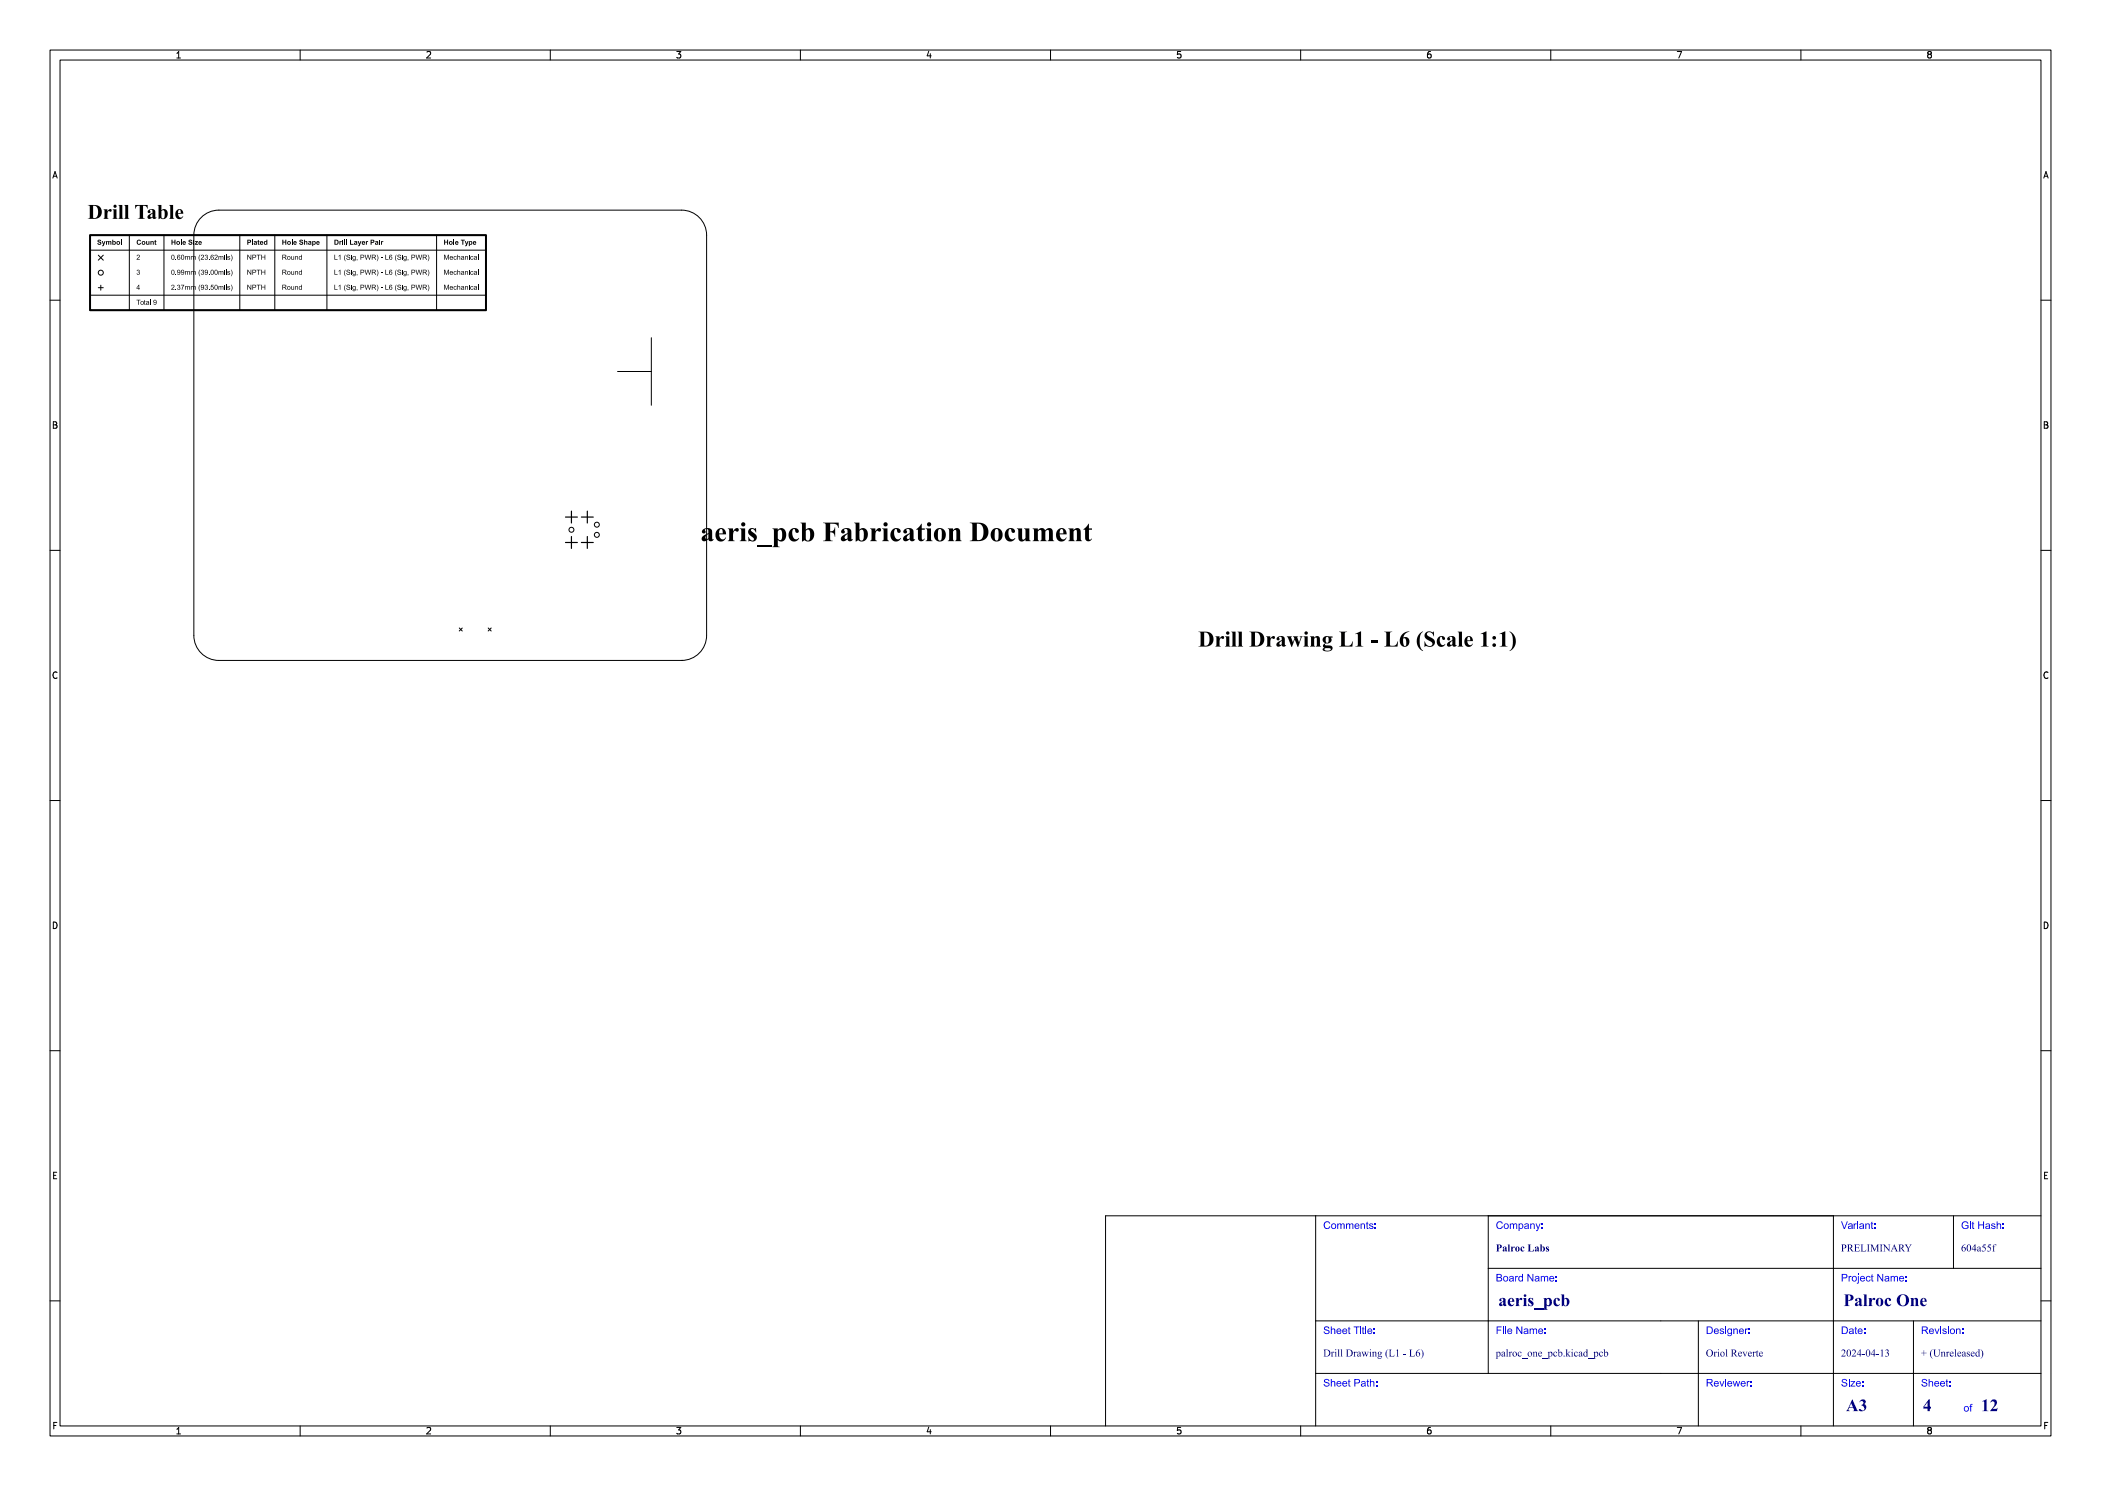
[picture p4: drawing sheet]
<svg xmlns="http://www.w3.org/2000/svg" width="420mm" height="297mm" viewBox="0 0 420 297" stroke-linecap="round" stroke-linejoin="round" font-family="sans-serif">
<defs><g id="words">
<text font-size="5.3" fill="#fff" x="140" y="108.5">aeris_pcb Fabrication Document</text>
<text font-size="4.3" fill="#fff" x="228.6" y="129.5">Drill Drawing L1 - L6 (Scale 1:1)</text>
<g font-size="3.3" fill="#fff">
<text x="299.5" y="261.2">aeris_pcb</text>
<text x="368.5" y="261.2">Palroc One</text>
<text x="369" y="282.2">A3</text>
<text x="384.4" y="282.3">4</text>
<text x="396" y="282.3">12</text>
</g>
<g font-size="2" fill="#fff">
<text x="264.5" y="245.7">Comments:</text>
<text x="299" y="245.7">Company:</text>
<text x="368" y="245.7">Variant:</text>
<text x="392" y="245.7">Git Hash:</text>
<text x="299" y="250.2">Palroc Labs</text>
<text x="368" y="250.2">PRELIMINARY</text>
<text x="392" y="250.2">604a55f</text>
<text x="299" y="256.2">Board Name:</text>
<text x="368" y="256.2">Project Name:</text>
<text x="264.5" y="266.7">Sheet Title:</text>
<text x="299" y="266.7">File Name:</text>
<text x="341" y="266.7">Designer:</text>
<text x="368" y="266.7">Date:</text>
<text x="384" y="266.7">Revision:</text>
<text x="264.5" y="271.2">Drill Drawing (L1 - L6)</text>
<text x="299" y="271.2">palroc_one_pcb.kicad_pcb</text>
<text x="341" y="271.2">Oriol Reverte</text>
<text x="368" y="271.2">2024-04-13</text>
<text x="384" y="271.2">+ (Unreleased)</text>
<text x="264.5" y="277.2">Sheet Path:</text>
<text x="341" y="277.2">Reviewer:</text>
<text x="368" y="277.2">Size:</text>
<text x="384" y="277.2">Sheet:</text>
<text x="392.5" y="282.2">of</text>
</g>
<g font-size="1.7" fill="#fff">
<text x="35" y="11.6">1</text>
<text x="85" y="11.6">2</text>
<text x="135" y="11.6">3</text>
<text x="185" y="11.6">4</text>
<text x="235" y="11.6">5</text>
<text x="285" y="11.6">6</text>
<text x="335" y="11.6">7</text>
<text x="385" y="11.6">8</text>
<text x="10.5" y="35.6">A</text>
<text x="408.5" y="35.6">A</text>
<text x="10.5" y="85.6">B</text>
<text x="408.5" y="85.6">B</text>
<text x="10.5" y="135.6">C</text>
<text x="408.5" y="135.6">C</text>
<text x="10.5" y="185.6">D</text>
<text x="408.5" y="185.6">D</text>
<text x="10.5" y="235.6">E</text>
<text x="408.5" y="235.6">E</text>
<text x="10.5" y="285.6">F</text>
<text x="35" y="286.7">1</text>
<text x="85" y="286.7">2</text>
<text x="135" y="286.7">3</text>
<text x="185" y="286.7">4</text>
<text x="235" y="286.7">5</text>
<text x="285" y="286.7">6</text>
<text x="335" y="286.7">7</text>
<text x="385" y="286.7">8</text>
<text x="408.5" y="285.6">F</text>
</g>
</g></defs>
<path d="M18 47h79.1v15h-79.1z" fill="none" stroke="#000" stroke-width=".4"/>
<g fill="none" stroke="#000" stroke-width=".2">
<path d="M10 10h400v277h-400zM12 12h396v273h-396zM35.3 11.6h.8M35.3 10.7l.4-.4v1.3M60 10v2M85.3 10.4l.5-.1 .3 .4-.8 .9h.8M110 10v2M135.3 10.3h.8l-.4 .5 .3 .1v.6l-.2 .1-.5-.1M160 10v2M185.7 10.2l-.4 1h.9M186 10.7v.9M210 10v2"/>
<path d="M236 10.3h-.6l-.1 .6 .2-.1 .5 .1 .1 .1-.1 .5-.2 .1-.5-.1M260 10v2M286 10.3l-.4 .1-.2 .2-.1 .7 .3 .3 .4-.1 .1-.5-.1-.1-.4-.1-.3 .2M310 10v2M335.3 10.3h.9l-.6 1.3M360 10v2M385.6 10.9l-.3 .2 .1 .4 .2 .1 .4-.1 .1-.2-.1-.3-.2-.1M385.6 10.9l-.3-.3 .3-.3h.2l.3 .2-.3 .4M385.6 10.9h.2M10.6 35.6l.4-1.3 .4 1.3M10.7 35.2h.6M408.6 35.6l.4-1.3 .4 1.3"/>
<path d="M408.7 35.2h.6M10 60h2M18 47h79.1M18 59h79.1M18 50h79.1M19.6 57.5h1M19.6 51l1 1M20.1 57v1M20.6 51l-1 1M25.9 47v15M32.8 47v15M40.5 43.2a5 5 0 0 1 3.3-1.2h92.4a5 5 0 0 1 5.1 5v80a5 5 0 0 1-5.1 5h-92.4a5 5 0 0 1-5-5v-80a5 5 0 0 1 1.7-3.8z"/>
<path d="M47.9 47v15M54.9 47v15M65.4 47v15M87.3 47v15M408 60h2M18 62h79.1M123.5 74.3h6.7M130.2 67.5v13.5M10.7 84.3h.4l.2 .2-.2 .4 .2 .1 .1 .3-.2 .3h-.5zM10.7 84.9h.4M408.6 84.3h.5l.2 .2-.2 .4 .2 .1 .1 .3-.3 .3h-.5zM408.6 84.9h.5"/>
<path d="M10 110h2M408 110h2M11.4 134.4a.62 .62 0 0 0-.9 .5 .62 .62 0 0 0 .7 .7l.2-.1M91.8 125.5l.6 .6M92.4 125.5l-.6 .6M97.6 125.5l.6 .6M98.2 125.5l-.6 .6M136.2 132h.1M409.4 134.4a.62 .62 0 0 0-.9 .5 .62 .62 0 0 0 .6 .7l.3-.1M10 160h2M408 160h2M10.7 184.3a.66 .66 0 0 1 .7 .6 .66 .66 0 0 1-.7 .7z"/>
<path d="M408.6 184.3a.66 .66 0 0 1 .8 .6 .66 .66 0 0 1-.8 .7zM10 210h2M408 210h2M10.7 234.9h.5M11.3 234.3h-.6v1.3h.6M408.7 234.9h.4M409.3 234.3h-.6v1.3h.6M10 260h2M408 260h2M10.8 284.9h.4M11.4 284.3h-.6v1.3M35.3 285.7l.4-.4v1.3"/>
<path d="M35.3 286.6h.8M60 285v2M85.3 285.4l.5-.1 .3 .4-.8 .9h.8M110 285v2M135.3 285.3h.8l-.4 .5 .3 .1v.6l-.2 .1-.5-.1M160 285v2M185.7 285.2l-.4 1h.9M186 285.7v.9M210 285v2M236 285.3h-.6l-.1 .6 .2-.1 .5 .1 .1 .1-.1 .5-.2 .1-.5-.1M260 285v2M286 285.3l-.4 .1-.2 .2-.1 .7 .3 .3 .4-.1 .1-.5-.1-.1-.4-.1-.3 .2"/>
<path d="M310 285v2M335.3 285.3h.9l-.6 1.3M360 285v2M385.6 285.9l-.3-.3 .3-.3h.2l.3 .2-.3 .4M385.6 285.9l-.3 .2v.2l.3 .3 .4-.1 .1-.2v-.2l-.3-.2M385.6 285.9h.2M408.7 284.9h.5M409.4 284.3h-.7v1.3"/>
<circle cx="20.1" cy="54.5" r=".5"/>
<circle cx="114.2" cy="105.9" r=".5"/>
<circle cx="119.3" cy="106.9" r=".5"/>
<circle cx="119.3" cy="104.9" r=".5"/>
</g>
<g fill="#000">
<path d="M17.6 41h1.2a1.4 1.4 0 0 1 1.6 1.4 1.4 1.4 0 0 1-1.6 1.3h-1.2l.3-.1v-.3h.7v.1a.54 .54 0 0 0 .7 .2 .54 .54 0 0 0 .2-.6 1.32 1.32 0 0 0-.7-1.9h-.2v2.2h-.7v-2.1z" fill-rule="evenodd"/>
<path d="M19.6 48l.3-.1 .3 .2v.1h-.2l-.3-.1 .1 .2a.38 .38 0 0 1 .4 .3 .38 .38 0 0 1-.2 .4 .38 .38 0 0 1-.5-.3v-.1h.1a.19 .19 0 0 0 .2 .2 .19 .19 0 0 0 .2-.3l-.5-.2z" fill-rule="evenodd"/>
<path d="M20.3 48.2h.2l.2 .5 .2-.5h.2l-.5 1h-.2v-.1l.2-.2z" fill-rule="evenodd"/>
<path d="M21.2 48.2h1l.1 .7h-.2l-.1-.6-.2 .1v.5h-.2l-.1-.6-.1 .1v.5h-.2z" fill-rule="evenodd"/>
<path d="M20.7 41.8h.8v.5a.46 .46 0 0 1 .3-.5 .46 .46 0 0 1 .5 .2 .33 .33 0 0 1-.2 .3 .33 .33 0 0 1-.4-.1l-.2 .4v.7v.3l.2 .1h-1l.2-.4v-1.2z" fill-rule="evenodd"/>
<path d="M22.4 47.9h.2v.4a.33 .33 0 0 1 .5 0 .33 .33 0 0 1 0 .5 .33 .33 0 0 1-.5 0l-.2 .1v-.4h.2l.1 .2a.18 .18 0 0 0 .3 0 .18 .18 0 0 0-.1-.3 .18 .18 0 0 0-.3 .1h-.2z" fill-rule="evenodd"/>
<path d="M22.5 41.8h.8v1.7l.2 .2h-1l.2-.4v-1.3z" fill-rule="evenodd"/>
<path d="M23.4 48.3a.38 .38 0 0 1 .6 .1 .38 .38 0 0 1-.3 .5 .38 .38 0 0 1-.4-.3h.2a.19 .19 0 0 0 .2 .1 .19 .19 0 0 0 .1-.3 .19 .19 0 0 0-.3 .1l-.2 .1z" fill-rule="evenodd"/>
<path d="M24.2 47.9h.2v1h-.2z" fill-rule="evenodd"/>
<path d="M23.6 41h.9v2.5l.2 .2h-1.1l.3-.4v-2.1z" fill-rule="evenodd"/>
<path d="M24.8 41h.8v2.5l.3 .2h-1.1l.2-.4v-2.1z" fill-rule="evenodd"/>
<path d="M27.4 54a.27 .27 0 0 1 .4 0 .27 .27 0 0 1 0 .4 .31 .31 0 0 1 0 .5 .31 .31 0 0 1-.5-.3h.1a.2 .2 0 0 0 .3 .2 .2 .2 0 0 0 .1-.2 .2 .2 0 0 0-.2-.2v-.1a.17 .17 0 0 0 .2-.1 .17 .17 0 0 0-.2-.2 .17 .17 0 0 0-.2 .2h-.1z" fill-rule="evenodd"/>
<path d="M27.7 56.9l.1 .7h.2l-.2 .3h-.1v-.2h-.4v-.1h.4v-.5l-.4 .5z" fill-rule="evenodd"/>
<path d="M27.4 51a.35 .35 0 0 1 .6 .1 .35 .35 0 0 1-.3 .5l-.2 .2h.5v.1h-.7l.4-.4a.21 .21 0 0 0 .2-.3 .21 .21 0 0 0-.2-.2 .21 .21 0 0 0-.3 .2h-.1z" fill-rule="evenodd"/>
<path d="M27.4 48l.6-.1 .2 .3h-.2a.27 .27 0 0 0-.4 0 .27 .27 0 0 0 0 .4 .27 .27 0 0 0 .4 0h.2a.49 .49 0 0 1-.8 .2 .49 .49 0 0 1 0-.8z" fill-rule="evenodd"/>
<path d="M28.4 48.3a.38 .38 0 0 1 .6 .1 .38 .38 0 0 1-.2 .5 .38 .38 0 0 1-.5-.3h.2a.19 .19 0 0 0 .3 .1 .19 .19 0 0 0 0-.3 .19 .19 0 0 0-.3 .1l-.2 .1z" fill-rule="evenodd"/>
<path d="M27 41h2.5v.7a.76 .76 0 0 0-.9-.6v2.4l.4 .2h-1.5l.4-.2v-2.4a.75 .75 0 0 0-.9 .6z" fill-rule="evenodd"/>
<path d="M29.2 48.2h.2l.1 .6 .2-.1v-.5h.2v.7l-.6-.1z" fill-rule="evenodd"/>
<path d="M30 59.9h.1v1h-.1z" fill-rule="evenodd"/>
<path d="M29.6 42.1a.79 .79 0 0 1 .9-.3 .79 .79 0 0 1 .6 .7v.9h.1a.39 .39 0 0 1-.3 .4 .39 .39 0 0 1-.4-.3 .51 .51 0 0 1-.6 .3 .51 .51 0 0 1-.4-.5l.5-.1 .2 .2 .3-.1v-.6l-.5 .5h-.5l1-.7v-.4a.25 .25 0 0 0-.4-.2 .25 .25 0 0 0 0 .4 .3 .3 0 0 1-.5 .2 .3 .3 0 0 1 0-.4z" fill-rule="evenodd"/>
<path d="M30.1 48.2l.6 .1v.6h-.2l-.1-.6-.1 .1v.5h-.2z" fill-rule="evenodd"/>
<path d="M30.7 60a.46 .46 0 0 1 .6 .4 .46 .46 0 0 1-.5 .5l-.1-.2 .3 .1 .2-.3-.4 .1-.1-.3 .1-.1a.2 .2 0 0 0 .3 .2 .2 .2 0 0 0 0-.3 .2 .2 0 0 0-.3 .1h-.1z" fill-rule="evenodd"/>
<path d="M30.9 48l.2-.1v.3h.2l-.2 .4 .2 .3-.3-.1z" fill-rule="evenodd"/>
<path d="M31.5 41h.8v1a.78 .78 0 0 1 1-.1 .78 .78 0 0 1 .2 1 .88 .88 0 0 1-.5 .8 .88 .88 0 0 1-.9-.1l-.4 .2v-1.6h.6a1.58 1.58 0 0 0 .1 1.4h.3a1.43 1.43 0 0 0 0-1.6l-.4 .2h-.6v-1z" fill-rule="evenodd"/>
<path d="M34.3 47.9h.2v.4h.4v-.4h.2v1h-.2v-.4h-.4v.4h-.2z" fill-rule="evenodd"/>
<path d="M33.8 41h.8v2.5l.2 .2h-1l.2-.4v-2.1z" fill-rule="evenodd"/>
<path d="M34.3 54l.1-.1a.49 .49 0 0 1 .5 .5 .49 .49 0 0 1-.5 .5l-.1-.3-.1-.2h.2a.25 .25 0 0 0 0 .4 .25 .25 0 0 0 .3 0 .25 .25 0 0 0 .1-.4 .25 .25 0 0 0-.1-.3 .25 .25 0 0 0-.3 0 .25 .25 0 0 0 0 .3h-.2z" fill-rule="evenodd"/>
<path d="M34.4 51v-.1a.49 .49 0 0 1 .5 .5 .49 .49 0 0 1-.5 .5l-.1-.3-.1-.2h.2a.25 .25 0 0 0 0 .4 .25 .25 0 0 0 .3 0 .25 .25 0 0 0 .1-.4 .25 .25 0 0 0-.1-.3 .25 .25 0 0 0-.3 0 .25 .25 0 0 0 0 .3l-.2-.1z" fill-rule="evenodd"/>
<path d="M34.3 57a.35 .35 0 0 1 .6 .1 .35 .35 0 0 1-.3 .5l-.2 .2h.5v.1h-.7l.4-.4a.21 .21 0 0 0 .2-.3 .21 .21 0 0 0-.2-.2 .21 .21 0 0 0-.2 .2h-.2z" fill-rule="evenodd"/>
<path d="M35.1 57.8l.1 .1z" fill-rule="evenodd"/>
<path d="M35.1 54.8l.1 .1z" fill-rule="evenodd"/>
<path d="M35.1 51.8l.1 .1z" fill-rule="evenodd"/>
<path d="M35.5 57a.27 .27 0 0 1 .4 0 .27 .27 0 0 1 0 .4 .31 .31 0 0 1 0 .5 .31 .31 0 0 1-.5-.3h.1a.2 .2 0 0 0 .3 .2 .2 .2 0 0 0 .1-.2 .2 .2 0 0 0-.3-.2l.1-.1a.17 .17 0 0 0 .2-.1 .17 .17 0 0 0-.2-.2 .17 .17 0 0 0-.2 .2h-.1z" fill-rule="evenodd"/>
<path d="M35.4 48.3a.38 .38 0 0 1 .6 .1 .38 .38 0 0 1-.3 .5 .38 .38 0 0 1-.5-.3h.2a.19 .19 0 0 0 .3 .1 .19 .19 0 0 0 0-.3 .19 .19 0 0 0-.3 .1l-.2 .1z" fill-rule="evenodd"/>
<path d="M35.5 54a.46 .46 0 0 1 .6 .4 .46 .46 0 0 1-.6 .5l-.1-.2 .4 .1 .1-.4-.3 .2-.2-.3 .1-.1a.2 .2 0 0 0 .3 .2 .2 .2 0 0 0 .1-.3 .21 .21 0 0 0-.4 .1h-.1z" fill-rule="evenodd"/>
<path d="M35.5 51l.4-.1 .1 .3-.3-.2a.18 .18 0 0 0-.2 .1 .18 .18 0 0 0 .1 .2 .18 .18 0 0 0 .2 0 .33 .33 0 0 1 .3 .3 .33 .33 0 0 1-.4 .3 .33 .33 0 0 1-.3-.3h.1a.2 .2 0 0 0 .3 .2 .21 .21 0 0 0 .1-.4 .21 .21 0 0 0-.4 .1l-.1 .1z" fill-rule="evenodd"/>
<path d="M35.3 42.1a.77 .77 0 0 1 .9-.2 .77 .77 0 0 1 .4 .8h-1a.54 .54 0 0 0 .3 .7 .54 .54 0 0 0 .7-.2 .82 .82 0 0 1-1.1 .5 .82 .82 0 0 1-.4-1.1h1l-.1-.6a.37 .37 0 0 0-.4 .1 .37 .37 0 0 0 0 .4h-.5z" fill-rule="evenodd"/>
<path d="M36.1 47.9h.2v1h-.2z" fill-rule="evenodd"/>
<path d="M36.2 56.9h.6l-.3 1h-.2l.1-.3 .3-.6h-.5z" fill-rule="evenodd"/>
<path d="M36.3 54a.46 .46 0 0 1 .6 .4 .46 .46 0 0 1-.6 .5l-.1-.2 .3 .1 .2-.3-.3 .1-.2-.3 .1-.1a.2 .2 0 0 0 .3 .2 .2 .2 0 0 0 0-.3 .2 .2 0 0 0-.3 .1h-.1z" fill-rule="evenodd"/>
<path d="M36.3 51l.1-.1a.49 .49 0 0 1 .4 .5 .49 .49 0 0 1-.4 .5l-.2-.3v-.2h.1a.25 .25 0 0 0 0 .4 .25 .25 0 0 0 .4 0 .25 .25 0 0 0 0-.4 .25 .25 0 0 0 0-.3 .25 .25 0 0 0-.4 0 .25 .25 0 0 0 0 .3h-.1z" fill-rule="evenodd"/>
<path d="M36.6 48.3l.4-.1 .2 .4-.5 .1 .1 .1 .3-.1a.35 .35 0 0 1-.4 .2 .35 .35 0 0 1-.2-.4h.5l-.2-.2-.3 .2z" fill-rule="evenodd"/>
<path d="M37 57.2h.9l.1 .7h-.2v-.5l-.1-.1-.2 .1v.5h-.1v-.5l-.1-.1-.2 .1v.5h-.1z" fill-rule="evenodd"/>
<path d="M37 54.2h.9l.1 .7h-.2v-.5l-.1-.1-.2 .1v.5h-.1v-.5l-.1-.1-.2 .1v.5h-.1z" fill-rule="evenodd"/>
<path d="M37 51.2h.9l.1 .7h-.2v-.5l-.1-.1-.2 .1v.5h-.1v-.5l-.1-.1-.2 .1v.5h-.1z" fill-rule="evenodd"/>
<path d="M37.8 48l.3-.1 .3 .2v.1h-.2l-.3-.1 .1 .2a.38 .38 0 0 1 .4 .3 .38 .38 0 0 1-.3 .4 .38 .38 0 0 1-.4-.3l-.1-.1h.2a.19 .19 0 0 0 .2 .2 .19 .19 0 0 0 .2-.3l-.5-.2z" fill-rule="evenodd"/>
<path d="M38.2 57.2h.8l.1 .7h-.1v-.5l-.1-.1-.2 .1v.5h-.1l-.1-.6-.2 .1v.5h-.1z" fill-rule="evenodd"/>
<path d="M38.2 54.2h.8l.1 .7h-.1v-.5l-.1-.1-.2 .1v.5h-.1l-.1-.6-.2 .1v.5h-.1z" fill-rule="evenodd"/>
<path d="M38.2 51.2h.8l.1 .7h-.1v-.5l-.1-.1-.2 .1v.5h-.1l-.1-.6-.2 .1v.5h-.1z" fill-rule="evenodd"/>
<path d="M38.6 47.9h.2v.2h-.2z" fill-rule="evenodd"/>
<path d="M38.6 48.2h.2v.7h-.2z" fill-rule="evenodd"/>
<path d="M39 48.2h.6l-.4 .6 .4-.1v.2h-.7l.4-.6h-.3z" fill-rule="evenodd"/>
<path d="M39.9 56.9l-.1 .8 .2 .5-.3-.6z" fill-rule="evenodd"/>
<path d="M39.9 53.9l-.1 .8 .2 .5-.3-.6z" fill-rule="evenodd"/>
<path d="M39.9 50.9l-.1 .8 .2 .5-.3-.6z" fill-rule="evenodd"/>
<path d="M39.8 48.3l.4-.1 .1 .4-.4 .1 .1 .1 .3-.1a.35 .35 0 0 1-.4 .2 .35 .35 0 0 1-.2-.4h.4l-.1-.2-.3 .2z" fill-rule="evenodd"/>
<path d="M40.3 54a.27 .27 0 0 1 .4 0 .27 .27 0 0 1-.1 .4 .31 .31 0 0 1 0 .5 .31 .31 0 0 1-.5-.3h.2a.2 .2 0 0 0 .2 .2 .2 .2 0 0 0 .2-.2 .2 .2 0 0 0-.3-.2v-.1a.17 .17 0 0 0 .2-.1 .17 .17 0 0 0-.2-.2 .17 .17 0 0 0-.1 .2h-.1z" fill-rule="evenodd"/>
<path d="M40.2 57a.46 .46 0 0 1 .6 .4 .46 .46 0 0 1-.5 .5l-.1-.2 .3 .1 .2-.3-.4 .1-.2-.3 .2-.1a.2 .2 0 0 0 .3 .2 .2 .2 0 0 0 0-.3 .2 .2 0 0 0-.3 .1h-.2z" fill-rule="evenodd"/>
<path d="M40.2 51a.35 .35 0 0 1 .6 .1 .35 .35 0 0 1-.3 .5l-.2 .2h.5v.1h-.7l.4-.4a.21 .21 0 0 0 .2-.3 .21 .21 0 0 0-.2-.2 .21 .21 0 0 0-.2 .2h-.2z" fill-rule="evenodd"/>
<path d="M41 57a.27 .27 0 0 1 .4 0 .27 .27 0 0 1 0 .4 .31 .31 0 0 1 0 .5 .31 .31 0 0 1-.5-.3h.1a.2 .2 0 0 0 .3 .2 .2 .2 0 0 0 .1-.2 .2 .2 0 0 0-.2-.2v-.1a.17 .17 0 0 0 .2-.1 .17 .17 0 0 0-.2-.2 .17 .17 0 0 0-.1 .2h-.2z" fill-rule="evenodd"/>
<path d="M41 51a.27 .27 0 0 1 .4 0 .27 .27 0 0 1 0 .4 .31 .31 0 0 1 0 .5 .31 .31 0 0 1-.5-.3h.1a.2 .2 0 0 0 .3 .2 .2 .2 0 0 0 .1-.2 .2 .2 0 0 0-.2-.2v-.1a.17 .17 0 0 0 .2-.1 .17 .17 0 0 0-.2-.2 .17 .17 0 0 0-.1 .2h-.2z" fill-rule="evenodd"/>
<path d="M41 54a.46 .46 0 0 1 .6 .4 .46 .46 0 0 1-.5 .5l-.2-.2 .4 .1 .2-.4-.4 .2-.2-.3 .1-.1a.2 .2 0 0 0 .3 .2 .2 .2 0 0 0 .1-.3 .2 .2 0 0 0-.3 .1h-.2z" fill-rule="evenodd"/>
<path d="M41.8 57.8l.1 .1z" fill-rule="evenodd"/>
<path d="M41.8 54.8l.1 .1z" fill-rule="evenodd"/>
<path d="M41.8 51.8l.1 .1z" fill-rule="evenodd"/>
<path d="M42.2 56.9h.5v.1h-.4l-.1 .3a.33 .33 0 0 1 .5 .2 .33 .33 0 0 1-.2 .4 .33 .33 0 0 1-.4-.3h.1a.22 .22 0 0 0 .4 .1 .22 .22 0 0 0 0-.3 .22 .22 0 0 0-.4 .1l-.1-.1z" fill-rule="evenodd"/>
<path d="M42.2 54l.1-.1a.49 .49 0 0 1 .5 .5 .49 .49 0 0 1-.5 .5l-.2-.3v-.2h.1a.25 .25 0 0 0 0 .4 .25 .25 0 0 0 .4 0 .25 .25 0 0 0 0-.4 .25 .25 0 0 0 0-.3 .25 .25 0 0 0-.4 0 .25 .25 0 0 0 0 .3h-.1z" fill-rule="evenodd"/>
<path d="M42.2 51l.3-.1 .2 .3-.3-.2a.19 .19 0 0 0-.2 .1 .19 .19 0 0 0 .1 .2 .19 .19 0 0 0 .2 0 .33 .33 0 0 1 .3 .3 .33 .33 0 0 1-.4 .3 .33 .33 0 0 1-.3-.3h.1a.2 .2 0 0 0 .3 .2 .21 .21 0 0 0 .1-.4 .21 .21 0 0 0-.4 .1l-.1 .1z" fill-rule="evenodd"/>
<path d="M43 57l.1-.1a.49 .49 0 0 1 .4 .5 .49 .49 0 0 1-.4 .5l-.2-.4 .1-.1a.25 .25 0 0 0 0 .4 .25 .25 0 0 0 .4 0 .25 .25 0 0 0 0-.4 .25 .25 0 0 0 0-.3 .25 .25 0 0 0-.4 0 .25 .25 0 0 0 0 .3h-.1z" fill-rule="evenodd"/>
<path d="M43 54l.1-.1a.49 .49 0 0 1 .4 .5 .49 .49 0 0 1-.4 .5l-.2-.4 .1-.1a.25 .25 0 0 0 0 .4 .25 .25 0 0 0 .4 0 .25 .25 0 0 0 0-.4 .25 .25 0 0 0 0-.3 .25 .25 0 0 0-.4 0 .25 .25 0 0 0 0 .3h-.1z" fill-rule="evenodd"/>
<path d="M43 51a.35 .35 0 0 1 .5 .1 .35 .35 0 0 1-.3 .5l-.2 .2h.5v.1h-.7l.4-.4a.21 .21 0 0 0 .2-.3 .21 .21 0 0 0-.2-.2 .21 .21 0 0 0-.2 .2h-.1z" fill-rule="evenodd"/>
<path d="M43.7 57.2h.9l.1 .7h-.2v-.5l-.1-.1-.2 .1v.5h-.1v-.5l-.1-.1-.2 .1v.5h-.1z" fill-rule="evenodd"/>
<path d="M43.7 54.2h.9l.1 .7h-.2v-.5l-.1-.1-.2 .1v.5h-.1v-.5l-.1-.1-.2 .1v.5h-.1z" fill-rule="evenodd"/>
<path d="M43.7 51.2h.9l.1 .7h-.2v-.5l-.1-.1-.2 .1v.5h-.1v-.5l-.1-.1-.2 .1v.5h-.1z" fill-rule="evenodd"/>
<path d="M44.8 56.9l.2 .1z" fill-rule="evenodd"/>
<path d="M44.8 57.2h.2v.7h-.2z" fill-rule="evenodd"/>
<path d="M44.8 53.9l.2 .1z" fill-rule="evenodd"/>
<path d="M44.8 54.2h.2v.7h-.2z" fill-rule="evenodd"/>
<path d="M44.8 50.9l.2 .1z" fill-rule="evenodd"/>
<path d="M44.8 51.2h.2v.7h-.2z" fill-rule="evenodd"/>
<path d="M45.1 56.9h.2v1h-.2z" fill-rule="evenodd"/>
<path d="M45.1 53.9h.2v1h-.2z" fill-rule="evenodd"/>
<path d="M45.1 50.9h.2v1h-.2z" fill-rule="evenodd"/>
<path d="M45.5 57.3l.4-.1 .1 .2-.4-.1 .1 .2a.27 .27 0 0 1 .2 .3 .27 .27 0 0 1-.3 .2 .27 .27 0 0 1-.2-.3h.1a.16 .16 0 0 0 .2 .2 .16 .16 0 0 0 .1-.3l-.3-.1z" fill-rule="evenodd"/>
<path d="M45.5 54.3l.4-.1 .1 .2-.4-.1 .1 .2a.27 .27 0 0 1 .2 .3 .27 .27 0 0 1-.3 .2 .27 .27 0 0 1-.2-.3h.1a.16 .16 0 0 0 .2 .2 .16 .16 0 0 0 .1-.3l-.3-.1z" fill-rule="evenodd"/>
<path d="M45.5 51.3l.4-.1 .1 .2-.4-.1 .1 .2a.27 .27 0 0 1 .2 .3 .27 .27 0 0 1-.3 .2 .27 .27 0 0 1-.2-.3h.1a.16 .16 0 0 0 .2 .2 .16 .16 0 0 0 .1-.3l-.3-.1z" fill-rule="evenodd"/>
<path d="M46.2 56.9l.3 .5-.3 .8 .2-.8z" fill-rule="evenodd"/>
<path d="M46.2 53.9l.3 .5-.3 .8 .2-.8z" fill-rule="evenodd"/>
<path d="M46.2 50.9l.3 .5-.3 .8 .2-.8z" fill-rule="evenodd"/>
<path d="M49.4 56.9h.2l.5 .8v-.8h.1v1h-.1l-.5-.8v.8h-.2z" fill-rule="evenodd"/>
<path d="M49.4 53.9h.2l.5 .8v-.8h.1v1h-.1l-.5-.8v.8h-.2z" fill-rule="evenodd"/>
<path d="M49.4 50.9h.2l.5 .8v-.8h.1v1h-.1l-.5-.8v.8h-.2z" fill-rule="evenodd"/>
<path d="M49.4 47.9h.5a.35 .35 0 0 1 .3 .5 .35 .35 0 0 1-.6 .1v.4h-.2v-.5h.5l.1-.2-.4-.1v.3h-.2z" fill-rule="evenodd"/>
<path d="M50.4 47.9h.2v1h-.2z" fill-rule="evenodd"/>
<path d="M50.5 56.9h.3a.31 .31 0 0 1 .4 .3 .31 .31 0 0 1-.4 .3h-.2v.4h-.1v-.5h.5l.1-.2-.1-.2h-.4v.4h-.1z" fill-rule="evenodd"/>
<path d="M50.5 53.9h.3a.31 .31 0 0 1 .4 .3 .31 .31 0 0 1-.4 .3h-.2v.4h-.1v-.5h.5l.1-.2-.1-.2h-.4v.4h-.1z" fill-rule="evenodd"/>
<path d="M50.5 50.9h.3a.31 .31 0 0 1 .4 .3 .31 .31 0 0 1-.4 .3h-.2v.4h-.1v-.5h.5l.1-.2-.1-.2h-.4v.4h-.1z" fill-rule="evenodd"/>
<path d="M50.8 48.3l.5-.1 .1 .7h-.6l-.1-.2 .3 .1 .2-.2-.5 .1 .5-.3-.1-.1-.4 .1z" fill-rule="evenodd"/>
<path d="M51.3 56.9h.8v.1h-.3v.9h-.2v-.9h-.3z" fill-rule="evenodd"/>
<path d="M51.3 53.9h.8v.1h-.3v.9h-.2v-.9h-.3z" fill-rule="evenodd"/>
<path d="M51.3 50.9h.8v.1h-.3v.9h-.2v-.9h-.3z" fill-rule="evenodd"/>
<path d="M51.5 48l.2-.1v.3h.2l-.2 .4 .2 .3-.3-.1z" fill-rule="evenodd"/>
<path d="M52.2 56.9h.2v.4h.5v-.4h.1v1h-.1v-.5h-.5v.5h-.2z" fill-rule="evenodd"/>
<path d="M52.2 53.9h.2v.4h.5v-.4h.1v1h-.1v-.5h-.5v.5h-.2z" fill-rule="evenodd"/>
<path d="M52.2 50.9h.2v.4h.5v-.4h.1v1h-.1v-.5h-.5v.5h-.2z" fill-rule="evenodd"/>
<path d="M52 48.3l.5-.1 .1 .4-.5 .1 .2 .1 .3-.1a.35 .35 0 0 1-.4 .2 .35 .35 0 0 1-.3-.4h.5l-.1-.2-.4 .2z" fill-rule="evenodd"/>
<path d="M52.8 48.3h.5v-.4h.1v1l-.1-.1-.4 .1-.2-.4h.2v.2a.17 .17 0 0 0 .3 0 .17 .17 0 0 0 0-.3 .17 .17 0 0 0-.3 .1h-.2z" fill-rule="evenodd"/>
<path d="M56.4 47.9h.2v.4h.4v-.4h.2v1h-.2v-.4h-.4v.4h-.2z" fill-rule="evenodd"/>
<path d="M56.4 56.9h.5a.28 .28 0 0 1 .3 .2 .28 .28 0 0 1-.2 .4l.3 .4-.6-.4h-.1v.4h-.2v-.5l.6-.1 .1-.1-.1-.2h-.4v.4h-.2z" fill-rule="evenodd"/>
<path d="M56.4 53.9h.5a.28 .28 0 0 1 .3 .2 .28 .28 0 0 1-.2 .4l.3 .4-.6-.4h-.1v.4h-.2v-.5l.6-.1 .1-.1-.1-.2h-.4v.4h-.2z" fill-rule="evenodd"/>
<path d="M56.4 50.9h.5a.28 .28 0 0 1 .3 .2 .28 .28 0 0 1-.2 .4l.3 .4-.6-.4h-.1v.4h-.2v-.5l.6-.1 .1-.1-.1-.2h-.4v.4h-.2z" fill-rule="evenodd"/>
<path d="M57.5 57.3a.36 .36 0 0 1 .6 0 .36 .36 0 0 1-.2 .6 .36 .36 0 0 1-.5-.3h.1a.22 .22 0 0 0 .3 .1 .22 .22 0 0 0 .1-.3 .22 .22 0 0 0-.4 .1l-.1 .1z" fill-rule="evenodd"/>
<path d="M57.5 54.3a.36 .36 0 0 1 .6 0 .36 .36 0 0 1-.2 .6 .36 .36 0 0 1-.5-.3h.1a.22 .22 0 0 0 .3 .1 .22 .22 0 0 0 .1-.3 .22 .22 0 0 0-.4 .1l-.1 .1z" fill-rule="evenodd"/>
<path d="M57.5 51.3a.36 .36 0 0 1 .6 0 .36 .36 0 0 1-.2 .6 .36 .36 0 0 1-.5-.3h.1a.22 .22 0 0 0 .3 .1 .22 .22 0 0 0 .1-.3 .22 .22 0 0 0-.4 .1l-.1 .1z" fill-rule="evenodd"/>
<path d="M57.5 48.3a.38 .38 0 0 1 .6 .1 .38 .38 0 0 1-.2 .5 .38 .38 0 0 1-.5-.3h.2a.19 .19 0 0 0 .3 .1 .19 .19 0 0 0 0-.3 .19 .19 0 0 0-.3 .1l-.2 .1z" fill-rule="evenodd"/>
<path d="M58.3 47.9h.2v1h-.2z" fill-rule="evenodd"/>
<path d="M58.2 57.2h.1v.5l.2 .1 .2-.1v-.5h.1v.7l-.5-.1z" fill-rule="evenodd"/>
<path d="M58.2 54.2h.1v.5l.2 .1 .2-.1v-.5h.1v.7l-.5-.1z" fill-rule="evenodd"/>
<path d="M58.2 51.2h.1v.5l.2 .1 .2-.1v-.5h.1v.7l-.5-.1z" fill-rule="evenodd"/>
<path d="M59 57.2l.5 .1 .1 .6h-.1v-.5l-.2-.1-.2 .1v.5h-.1z" fill-rule="evenodd"/>
<path d="M59 54.2l.5 .1 .1 .6h-.1v-.5l-.2-.1-.2 .1v.5h-.1z" fill-rule="evenodd"/>
<path d="M59 51.2l.5 .1 .1 .6h-.1v-.5l-.2-.1-.2 .1v.5h-.1z" fill-rule="evenodd"/>
<path d="M58.7 48.3l.5-.1 .1 .4-.5 .1 .2 .1 .3-.1a.35 .35 0 0 1-.4 .2 .35 .35 0 0 1-.3-.4h.5l-.1-.2-.4 .2z" fill-rule="evenodd"/>
<path d="M59.9 48l.4-.1 .3 .2v.1h-.2l-.3-.1v.2a.38 .38 0 0 1 .5 .3 .38 .38 0 0 1-.3 .4 .38 .38 0 0 1-.5-.3v-.1h.2a.19 .19 0 0 0 .2 .2 .19 .19 0 0 0 .1-.3l-.4-.2z" fill-rule="evenodd"/>
<path d="M59.8 57.3h.4v-.4h.2v1h-.5l-.2-.3h.1a.24 .24 0 0 0 .4 .1 .24 .24 0 0 0 .1-.3 .24 .24 0 0 0-.4-.1l-.2 .3z" fill-rule="evenodd"/>
<path d="M59.8 54.3h.4v-.4h.2v1h-.5l-.2-.3h.1a.24 .24 0 0 0 .4 .1 .24 .24 0 0 0 .1-.3 .24 .24 0 0 0-.4-.1l-.2 .3z" fill-rule="evenodd"/>
<path d="M59.8 51.3h.4v-.4h.2v1h-.5l-.2-.3h.1a.24 .24 0 0 0 .4 .1 .24 .24 0 0 0 .1-.3 .24 .24 0 0 0-.4-.1l-.2 .3z" fill-rule="evenodd"/>
<path d="M60.8 47.9h.2v.4h.4v.6h-.1l-.2-.6-.1 .1v.5h-.2z" fill-rule="evenodd"/>
<path d="M61.7 48.3l.5-.1 .1 .7h-.6l-.1-.2 .3 .1 .1-.1v-.1l-.4 .1 .4-.3v-.1l-.4 .1z" fill-rule="evenodd"/>
<path d="M62.4 48.2l.2 .1a.33 .33 0 0 1 .4 0 .33 .33 0 0 1 0 .5 .33 .33 0 0 1-.4 0v.4h-.2v-.7l.2 .1a.16 .16 0 0 0 .3 .1 .16 .16 0 0 0-.1-.3 .16 .16 0 0 0-.2 .1h-.2z" fill-rule="evenodd"/>
<path d="M63.3 48.3l.5-.1 .1 .4-.5 .1 .2 .1 .3-.1a.35 .35 0 0 1-.5 .2 .35 .35 0 0 1-.2-.4h.5l-.1-.2-.4 .2z" fill-rule="evenodd"/>
<path d="M66.9 56.9h.1v.9h.5v.1h-.6z" fill-rule="evenodd"/>
<path d="M66.9 53.9h.1v.9h.5v.1h-.6z" fill-rule="evenodd"/>
<path d="M66.9 50.9h.1v.9h.5v.1h-.6z" fill-rule="evenodd"/>
<path d="M66.9 47.9h.3a.5 .5 0 0 1 .5 .5 .5 .5 0 0 1-.5 .5h-.3v-.2h.3a.34 .34 0 0 0 .3-.4 .34 .34 0 0 0-.4-.2v.6h-.2z" fill-rule="evenodd"/>
<path d="M67.9 48.2h.4l-.2 .2-.1 .5h-.1z" fill-rule="evenodd"/>
<path d="M67.7 57.2l.3-.3v1h-.1v-.8l-.2 .2z" fill-rule="evenodd"/>
<path d="M67.7 54.2l.3-.3v1h-.1v-.8l-.2 .2z" fill-rule="evenodd"/>
<path d="M67.7 51.2l.3-.3v1h-.1v-.8l-.2 .2z" fill-rule="evenodd"/>
<path d="M68.4 47.9h.2v.2h-.2z" fill-rule="evenodd"/>
<path d="M68.4 48.2h.2v.7h-.2z" fill-rule="evenodd"/>
<path d="M68.8 47.9h.2v1h-.2z" fill-rule="evenodd"/>
<path d="M69 56.9l-.1 .8 .2 .5-.3-.6z" fill-rule="evenodd"/>
<path d="M69 53.9l-.1 .8 .2 .5-.3-.6z" fill-rule="evenodd"/>
<path d="M69 50.9l-.1 .8 .2 .5-.3-.6z" fill-rule="evenodd"/>
<path d="M69.2 47.9h.2v1h-.2z" fill-rule="evenodd"/>
<path d="M69.3 57l.5-.1 .2 .2-.1 .1a.21 .21 0 0 0-.3-.3 .21 .21 0 0 0-.1 .4h.1a.35 .35 0 0 1 .3 .6 .35 .35 0 0 1-.6-.1l-.1-.2h.1a.23 .23 0 0 0 .3 .3 .23 .23 0 0 0 .2-.4l-.5-.2z" fill-rule="evenodd"/>
<path d="M69.3 54l.5-.1 .2 .2-.1 .1a.21 .21 0 0 0-.3-.3 .21 .21 0 0 0-.1 .4h.1a.35 .35 0 0 1 .3 .6 .35 .35 0 0 1-.6-.1l-.1-.2h.1a.23 .23 0 0 0 .3 .3 .23 .23 0 0 0 .2-.4l-.5-.2z" fill-rule="evenodd"/>
<path d="M69.3 51l.5-.1 .2 .2-.1 .1a.21 .21 0 0 0-.3-.3 .21 .21 0 0 0-.1 .4h.1a.35 .35 0 0 1 .3 .6 .35 .35 0 0 1-.6-.1l-.1-.2h.1a.23 .23 0 0 0 .3 .3 .23 .23 0 0 0 .2-.4l-.5-.2z" fill-rule="evenodd"/>
<path d="M70 47.9h.2v.8h.5v.2h-.7z" fill-rule="evenodd"/>
<path d="M70.2 56.9l.1 .1z" fill-rule="evenodd"/>
<path d="M70.2 57.2h.1v.7h-.1z" fill-rule="evenodd"/>
<path d="M70.2 53.9l.1 .1z" fill-rule="evenodd"/>
<path d="M70.2 54.2h.1v.7h-.1z" fill-rule="evenodd"/>
<path d="M70.2 50.9l.1 .1z" fill-rule="evenodd"/>
<path d="M70.2 51.2h.1v.7h-.1z" fill-rule="evenodd"/>
<path d="M70.6 57.3l.5-.1v.6a.32 .32 0 0 1-.2 .4 .32 .32 0 0 1-.4-.2l.3 .1 .2-.1v-.2h-.5l-.1-.3h.2a.21 .21 0 0 0 .3 .2 .21 .21 0 0 0 0-.4 .21 .21 0 0 0-.3 .2h-.2z" fill-rule="evenodd"/>
<path d="M70.6 54.3l.5-.1v.6a.32 .32 0 0 1-.2 .4 .32 .32 0 0 1-.4-.2l.3 .1 .2-.1v-.2h-.5l-.1-.3h.2a.21 .21 0 0 0 .3 .2 .21 .21 0 0 0 0-.4 .21 .21 0 0 0-.3 .2h-.2z" fill-rule="evenodd"/>
<path d="M70.6 51.3l.5-.1v.6a.32 .32 0 0 1-.2 .4 .32 .32 0 0 1-.4-.2l.3 .1 .2-.1v-.2h-.5l-.1-.3h.2a.21 .21 0 0 0 .3 .2 .21 .21 0 0 0 0-.4 .21 .21 0 0 0-.3 .2h-.2z" fill-rule="evenodd"/>
<path d="M70.8 48.3l.6-.1v.7h-.6v-.2l.3 .1 .1-.2-.4 .1 .4-.3-.1-.1-.3 .1z" fill-rule="evenodd"/>
<path d="M71.3 57.8h.1l-.1 .3z" fill-rule="evenodd"/>
<path d="M71.3 54.8h.1l-.1 .3z" fill-rule="evenodd"/>
<path d="M71.3 51.8h.1l-.1 .3z" fill-rule="evenodd"/>
<path d="M71.5 48.2h.2l.2 .5 .1-.5h.2l-.4 1h-.2l-.1-.1 .3-.2z" fill-rule="evenodd"/>
<path d="M72.1 56.9h.3a.31 .31 0 0 1 .4 .3 .31 .31 0 0 1-.3 .3h-.3v.4h-.1v-.5h.5l.1-.2-.1-.2h-.4v.4h-.1z" fill-rule="evenodd"/>
<path d="M72.1 53.9h.3a.31 .31 0 0 1 .4 .3 .31 .31 0 0 1-.3 .3h-.3v.4h-.1v-.5h.5l.1-.2-.1-.2h-.4v.4h-.1z" fill-rule="evenodd"/>
<path d="M72.1 50.9h.3a.31 .31 0 0 1 .4 .3 .31 .31 0 0 1-.3 .3h-.3v.4h-.1v-.5h.5l.1-.2-.1-.2h-.4v.4h-.1z" fill-rule="evenodd"/>
<path d="M72.4 48.3l.5-.1 .1 .4-.5 .1 .2 .1 .3-.1a.35 .35 0 0 1-.5 .2 .35 .35 0 0 1-.2-.4h.5l-.1-.2-.4 .2z" fill-rule="evenodd"/>
<path d="M72.9 56.9h.1l.2 .9 .3-.9h.1l.3 .9 .2-.9h.1l-.3 1h-.1l-.2-.9-.3 .9h-.1z" fill-rule="evenodd"/>
<path d="M72.9 53.9h.1l.2 .9 .3-.9h.1l.3 .9 .2-.9h.1l-.3 1h-.1l-.2-.9-.3 .9h-.1z" fill-rule="evenodd"/>
<path d="M72.9 50.9h.1l.2 .9 .3-.9h.1l.3 .9 .2-.9h.1l-.3 1h-.1l-.2-.9-.3 .9h-.1z" fill-rule="evenodd"/>
<path d="M73.1 48.2h.5l-.3 .2v.5h-.2z" fill-rule="evenodd"/>
<path d="M74.1 47.9h.5a.35 .35 0 0 1 .2 .5 .35 .35 0 0 1-.5 .1v.4h-.2v-.5h.5v-.2l-.3-.1v.3h-.2z" fill-rule="evenodd"/>
<path d="M74.3 56.9h.5a.28 .28 0 0 1 .3 .2 .28 .28 0 0 1-.3 .4l.4 .4-.6-.4h-.1v.4h-.2v-.5l.6-.1 .1-.1-.2-.2h-.3v.4h-.2z" fill-rule="evenodd"/>
<path d="M74.3 53.9h.5a.28 .28 0 0 1 .3 .2 .28 .28 0 0 1-.3 .4l.4 .4-.6-.4h-.1v.4h-.2v-.5l.6-.1 .1-.1-.2-.2h-.3v.4h-.2z" fill-rule="evenodd"/>
<path d="M74.3 50.9h.5a.28 .28 0 0 1 .3 .2 .28 .28 0 0 1-.3 .4l.4 .4-.6-.4h-.1v.4h-.2v-.5l.6-.1 .1-.1-.2-.2h-.3v.4h-.2z" fill-rule="evenodd"/>
<path d="M75 48.3l.6-.1v.7h-.6v-.2l.3 .1 .1-.1v-.1l-.4 .1 .4-.3-.1-.1-.3 .1z" fill-rule="evenodd"/>
<path d="M75.3 56.9l.3 .5-.2 .8 .1-.8z" fill-rule="evenodd"/>
<path d="M75.3 53.9l.3 .5-.2 .8 .1-.8z" fill-rule="evenodd"/>
<path d="M75.3 50.9l.3 .5-.2 .8 .1-.8z" fill-rule="evenodd"/>
<path d="M75.8 47.9h.2v.2h-.2z" fill-rule="evenodd"/>
<path d="M75.8 48.2h.2v.7h-.2z" fill-rule="evenodd"/>
<path d="M76.1 57.5h.4v.1h-.4z" fill-rule="evenodd"/>
<path d="M76.1 54.5h.4v.1h-.4z" fill-rule="evenodd"/>
<path d="M76.1 51.5h.4v.1h-.4z" fill-rule="evenodd"/>
<path d="M76.2 48.2h.4l-.2 .2v.5h-.2z" fill-rule="evenodd"/>
<path d="M77 56.9h.2v.9h.5v.1h-.7z" fill-rule="evenodd"/>
<path d="M77 53.9h.2v.9h.5v.1h-.7z" fill-rule="evenodd"/>
<path d="M77 50.9h.2v.9h.5v.1h-.7z" fill-rule="evenodd"/>
<path d="M77.9 57l.3-.1 .2 .3-.3-.2a.19 .19 0 0 0-.2 .1 .19 .19 0 0 0 0 .2 .19 .19 0 0 0 .3 0 .33 .33 0 0 1 .2 .3 .33 .33 0 0 1-.3 .3 .33 .33 0 0 1-.3-.3h.1a.2 .2 0 0 0 .3 .2 .2 .2 0 0 0 0-.4 .2 .2 0 0 0-.3 .1l-.1 .1z" fill-rule="evenodd"/>
<path d="M77.9 54l.3-.1 .2 .3-.3-.2a.19 .19 0 0 0-.2 .1 .19 .19 0 0 0 0 .2 .19 .19 0 0 0 .3 0 .33 .33 0 0 1 .2 .3 .33 .33 0 0 1-.3 .3 .33 .33 0 0 1-.3-.3h.1a.2 .2 0 0 0 .3 .2 .2 .2 0 0 0 0-.4 .2 .2 0 0 0-.3 .1l-.1 .1z" fill-rule="evenodd"/>
<path d="M77.9 51l.3-.1 .2 .3-.3-.2a.19 .19 0 0 0-.2 .1 .19 .19 0 0 0 0 .2 .19 .19 0 0 0 .3 0 .33 .33 0 0 1 .2 .3 .33 .33 0 0 1-.3 .3 .33 .33 0 0 1-.3-.3h.1a.2 .2 0 0 0 .3 .2 .2 .2 0 0 0 0-.4 .2 .2 0 0 0-.3 .1l-.1 .1z" fill-rule="evenodd"/>
<path d="M79.2 56.9l-.1 .8 .2 .5-.3-.6z" fill-rule="evenodd"/>
<path d="M79.2 53.9l-.1 .8 .2 .5-.3-.6z" fill-rule="evenodd"/>
<path d="M79.2 50.9l-.1 .8 .2 .5-.3-.6z" fill-rule="evenodd"/>
<path d="M79.5 57l.5-.1 .2 .2-.2 .1a.21 .21 0 0 0-.2-.3 .21 .21 0 0 0-.1 .4h.1a.35 .35 0 0 1 .3 .6 .35 .35 0 0 1-.6-.1l-.1-.2h.1a.23 .23 0 0 0 .3 .3 .23 .23 0 0 0 .2-.4l-.5-.2z" fill-rule="evenodd"/>
<path d="M79.5 54l.5-.1 .2 .2-.2 .1a.21 .21 0 0 0-.2-.3 .21 .21 0 0 0-.1 .4h.1a.35 .35 0 0 1 .3 .6 .35 .35 0 0 1-.6-.1l-.1-.2h.1a.23 .23 0 0 0 .3 .3 .23 .23 0 0 0 .2-.4l-.5-.2z" fill-rule="evenodd"/>
<path d="M79.5 51l.5-.1 .2 .2-.2 .1a.21 .21 0 0 0-.2-.3 .21 .21 0 0 0-.1 .4h.1a.35 .35 0 0 1 .3 .6 .35 .35 0 0 1-.6-.1l-.1-.2h.1a.23 .23 0 0 0 .3 .3 .23 .23 0 0 0 .2-.4l-.5-.2z" fill-rule="evenodd"/>
<path d="M80.4 56.9l.1 .1z" fill-rule="evenodd"/>
<path d="M80.4 57.2h.1v.7h-.1z" fill-rule="evenodd"/>
<path d="M80.4 53.9l.1 .1z" fill-rule="evenodd"/>
<path d="M80.4 54.2h.1v.7h-.1z" fill-rule="evenodd"/>
<path d="M80.4 50.9l.1 .1z" fill-rule="evenodd"/>
<path d="M80.4 51.2h.1v.7h-.1z" fill-rule="evenodd"/>
<path d="M80.7 57.3l.6-.1v.6a.32 .32 0 0 1-.3 .4 .32 .32 0 0 1-.3-.2l.2 .1 .2-.1v-.2h-.4l-.1-.3h.2a.21 .21 0 0 0 .3 .2 .21 .21 0 0 0 0-.3 .21 .21 0 0 0-.3 .1h-.2z" fill-rule="evenodd"/>
<path d="M80.7 54.3l.6-.1v.6a.32 .32 0 0 1-.3 .4 .32 .32 0 0 1-.3-.2l.2 .1 .2-.1v-.2h-.4l-.1-.3h.2a.21 .21 0 0 0 .3 .2 .21 .21 0 0 0 0-.3 .21 .21 0 0 0-.3 .1h-.2z" fill-rule="evenodd"/>
<path d="M80.7 51.3l.6-.1v.6a.32 .32 0 0 1-.3 .4 .32 .32 0 0 1-.3-.2l.2 .1 .2-.1v-.2h-.4l-.1-.3h.2a.21 .21 0 0 0 .3 .2 .21 .21 0 0 0 0-.3 .21 .21 0 0 0-.3 .1h-.2z" fill-rule="evenodd"/>
<path d="M81.5 57.8h.1l-.1 .3z" fill-rule="evenodd"/>
<path d="M81.5 54.8h.1l-.1 .3z" fill-rule="evenodd"/>
<path d="M81.5 51.8h.1l-.1 .3z" fill-rule="evenodd"/>
<path d="M82.3 56.9h.3a.31 .31 0 0 1 .4 .3 .31 .31 0 0 1-.4 .3h-.2v.4h-.1v-.5h.5l.1-.2-.1-.2h-.4v.4h-.1z" fill-rule="evenodd"/>
<path d="M82.3 53.9h.3a.31 .31 0 0 1 .4 .3 .31 .31 0 0 1-.4 .3h-.2v.4h-.1v-.5h.5l.1-.2-.1-.2h-.4v.4h-.1z" fill-rule="evenodd"/>
<path d="M82.3 50.9h.3a.31 .31 0 0 1 .4 .3 .31 .31 0 0 1-.4 .3h-.2v.4h-.1v-.5h.5l.1-.2-.1-.2h-.4v.4h-.1z" fill-rule="evenodd"/>
<path d="M83.1 56.9h.1l.2 .9 .3-.9h.1l.2 .9 .2-.9h.2l-.3 1h-.1l-.3-.9-.2 .9h-.1z" fill-rule="evenodd"/>
<path d="M83.1 53.9h.1l.2 .9 .3-.9h.1l.2 .9 .2-.9h.2l-.3 1h-.1l-.3-.9-.2 .9h-.1z" fill-rule="evenodd"/>
<path d="M83.1 50.9h.1l.2 .9 .3-.9h.1l.2 .9 .2-.9h.2l-.3 1h-.1l-.3-.9-.2 .9h-.1z" fill-rule="evenodd"/>
<path d="M84.5 56.9h.5a.28 .28 0 0 1 .3 .2 .28 .28 0 0 1-.3 .4l.4 .4-.6-.4h-.2v.4h-.1v-.5l.6-.1 .1-.1-.2-.2h-.4v.4h-.1z" fill-rule="evenodd"/>
<path d="M84.5 53.9h.5a.28 .28 0 0 1 .3 .2 .28 .28 0 0 1-.3 .4l.4 .4-.6-.4h-.2v.4h-.1v-.5l.6-.1 .1-.1-.2-.2h-.4v.4h-.1z" fill-rule="evenodd"/>
<path d="M84.5 50.9h.5a.28 .28 0 0 1 .3 .2 .28 .28 0 0 1-.3 .4l.4 .4-.6-.4h-.2v.4h-.1v-.5l.6-.1 .1-.1-.2-.2h-.4v.4h-.1z" fill-rule="evenodd"/>
<path d="M85.5 56.9l.3 .5-.2 .8 .1-.8z" fill-rule="evenodd"/>
<path d="M85.5 53.9l.3 .5-.2 .8 .1-.8z" fill-rule="evenodd"/>
<path d="M85.5 50.9l.3 .5-.2 .8 .1-.8z" fill-rule="evenodd"/>
<path d="M88.8 47.9h.2v.4h.4v-.4h.2v1h-.2v-.4h-.4v.4h-.2z" fill-rule="evenodd"/>
<path d="M88.8 56.9h.2l.3 .9 .3-.9h.1v1h-.1v-.8l-.3 .8h-.1l-.3-.8v.8h-.1z" fill-rule="evenodd"/>
<path d="M88.8 53.9h.2l.3 .9 .3-.9h.1v1h-.1v-.8l-.3 .8h-.1l-.3-.8v.8h-.1z" fill-rule="evenodd"/>
<path d="M88.8 50.9h.2l.3 .9 .3-.9h.1v1h-.1v-.8l-.3 .8h-.1l-.3-.8v.8h-.1z" fill-rule="evenodd"/>
<path d="M89.9 48.3a.38 .38 0 0 1 .6 .1 .38 .38 0 0 1-.3 .5 .38 .38 0 0 1-.5-.3h.2a.19 .19 0 0 0 .3 .1 .19 .19 0 0 0 0-.3 .19 .19 0 0 0-.3 .1l-.2 .1z" fill-rule="evenodd"/>
<path d="M90 57.3l.3-.1 .2 .2 .1 .2h-.6l.1 .2 .5-.1a.35 .35 0 0 1-.5 .2 .35 .35 0 0 1-.2-.4h.5l-.2-.2-.3 .2z" fill-rule="evenodd"/>
<path d="M90 54.3l.3-.1 .2 .2 .1 .2h-.6l.1 .2 .5-.1a.35 .35 0 0 1-.5 .2 .35 .35 0 0 1-.2-.4h.5l-.2-.2-.3 .2z" fill-rule="evenodd"/>
<path d="M90 51.3l.3-.1 .2 .2 .1 .2h-.6l.1 .2 .5-.1a.35 .35 0 0 1-.5 .2 .35 .35 0 0 1-.2-.4h.5l-.2-.2-.3 .2z" fill-rule="evenodd"/>
<path d="M90.6 47.9h.2v1h-.2z" fill-rule="evenodd"/>
<path d="M90.8 57.3l.4-.1 .1 .2h-.1a.21 .21 0 0 0-.3 0 .21 .21 0 0 0 0 .3 .21 .21 0 0 0 .3-.1l.1 .1a.36 .36 0 0 1-.6 .1 .36 .36 0 0 1 .1-.5z" fill-rule="evenodd"/>
<path d="M90.8 54.3l.4-.1 .1 .2h-.1a.21 .21 0 0 0-.3 0 .21 .21 0 0 0 0 .3 .21 .21 0 0 0 .3-.1l.1 .1a.36 .36 0 0 1-.6 .1 .36 .36 0 0 1 .1-.5z" fill-rule="evenodd"/>
<path d="M90.8 51.3l.4-.1 .1 .2h-.1a.21 .21 0 0 0-.3 0 .21 .21 0 0 0 0 .3 .21 .21 0 0 0 .3-.1l.1 .1a.36 .36 0 0 1-.6 .1 .36 .36 0 0 1 .1-.5z" fill-rule="evenodd"/>
<path d="M91.1 48.3l.4-.1 .1 .4-.4 .1 .1 .1 .3-.1a.35 .35 0 0 1-.4 .2 .35 .35 0 0 1-.2-.4h.5l-.2-.2-.3 .2z" fill-rule="evenodd"/>
<path d="M91.4 56.9h.1v.4l.2-.1 .3 .1v.6h-.1v-.5l-.2-.1-.1 .1-.1 .5h-.1z" fill-rule="evenodd"/>
<path d="M91.4 53.9h.1v.4l.2-.1 .3 .1v.6h-.1v-.5l-.2-.1-.1 .1-.1 .5h-.1z" fill-rule="evenodd"/>
<path d="M91.4 50.9h.1v.4l.2-.1 .3 .1v.6h-.1v-.5l-.2-.1-.1 .1-.1 .5h-.1z" fill-rule="evenodd"/>
<path d="M92.1 47.9h.8v.2h-.3v.8h-.2v-.8h-.3z" fill-rule="evenodd"/>
<path d="M92.2 57.2h.5l.1 .7h-.5l-.2-.2a.27 .27 0 0 0 .4 .1 .27 .27 0 0 0 .1-.2l-.5 .1 .2-.2h.3l-.1-.2-.3 .1z" fill-rule="evenodd"/>
<path d="M92.2 54.2h.5l.1 .7h-.5l-.2-.2a.27 .27 0 0 0 .4 .1 .27 .27 0 0 0 .1-.2l-.5 .1 .2-.2h.3l-.1-.2-.3 .1z" fill-rule="evenodd"/>
<path d="M92.2 51.2h.5l.1 .7h-.5l-.2-.2a.27 .27 0 0 0 .4 .1 .27 .27 0 0 0 .1-.2l-.5 .1 .2-.2h.3l-.1-.2-.3 .1z" fill-rule="evenodd"/>
<path d="M92.9 48.2h.2l.2 .5 .2-.5h.2l-.5 1h-.2v-.1l.2-.2z" fill-rule="evenodd"/>
<path d="M93 57.2l.5 .1 .1 .6h-.2v-.5l-.1-.1-.2 .1v.5h-.1z" fill-rule="evenodd"/>
<path d="M93 54.2l.5 .1 .1 .6h-.2v-.5l-.1-.1-.2 .1v.5h-.1z" fill-rule="evenodd"/>
<path d="M93 51.2l.5 .1 .1 .6h-.2v-.5l-.1-.1-.2 .1v.5h-.1z" fill-rule="evenodd"/>
<path d="M93.7 56.9l.2 .1z" fill-rule="evenodd"/>
<path d="M93.7 57.2h.2v.7h-.2z" fill-rule="evenodd"/>
<path d="M93.7 53.9l.2 .1z" fill-rule="evenodd"/>
<path d="M93.7 54.2h.2v.7h-.2z" fill-rule="evenodd"/>
<path d="M93.7 50.9l.2 .1z" fill-rule="evenodd"/>
<path d="M93.7 51.2h.2v.7h-.2z" fill-rule="evenodd"/>
<path d="M93.7 48.2l.2 .1a.33 .33 0 0 1 .4 0 .33 .33 0 0 1 .1 .5 .33 .33 0 0 1-.5 0v.4h-.2v-.7l.2 .1a.16 .16 0 0 0 .3 .1 .16 .16 0 0 0-.1-.3 .16 .16 0 0 0-.2 .1h-.2z" fill-rule="evenodd"/>
<path d="M94.1 57.3l.4-.1 .1 .2h-.1a.21 .21 0 0 0-.3 0 .21 .21 0 0 0 0 .3 .21 .21 0 0 0 .3-.1l.1 .1a.36 .36 0 0 1-.5 .1 .36 .36 0 0 1 0-.5z" fill-rule="evenodd"/>
<path d="M94.1 54.3l.4-.1 .1 .2h-.1a.21 .21 0 0 0-.3 0 .21 .21 0 0 0 0 .3 .21 .21 0 0 0 .3-.1l.1 .1a.36 .36 0 0 1-.5 .1 .36 .36 0 0 1 0-.5z" fill-rule="evenodd"/>
<path d="M94.1 51.3l.4-.1 .1 .2h-.1a.21 .21 0 0 0-.3 0 .21 .21 0 0 0 0 .3 .21 .21 0 0 0 .3-.1l.1 .1a.36 .36 0 0 1-.5 .1 .36 .36 0 0 1 0-.5z" fill-rule="evenodd"/>
<path d="M94.6 48.3l.5-.1 .1 .4-.5 .1 .2 .1 .3-.1a.35 .35 0 0 1-.5 .2 .35 .35 0 0 1-.2-.4h.5l-.1-.2-.4 .2z" fill-rule="evenodd"/>
<path d="M94.8 57.2h.5l.1 .7h-.6l-.1-.2a.27 .27 0 0 0 .3 .1 .27 .27 0 0 0 .2-.2l-.5 .1 .1-.2h.4l-.1-.2-.4 .1z" fill-rule="evenodd"/>
<path d="M94.8 54.2h.5l.1 .7h-.6l-.1-.2a.27 .27 0 0 0 .3 .1 .27 .27 0 0 0 .2-.2l-.5 .1 .1-.2h.4l-.1-.2-.4 .1z" fill-rule="evenodd"/>
<path d="M94.8 51.2h.5l.1 .7h-.6l-.1-.2a.27 .27 0 0 0 .3 .1 .27 .27 0 0 0 .2-.2l-.5 .1 .1-.2h.4l-.1-.2-.4 .1z" fill-rule="evenodd"/>
<path d="M95.5 56.9h.1v1h-.1z" fill-rule="evenodd"/>
<path d="M95.5 53.9h.1v1h-.1z" fill-rule="evenodd"/>
<path d="M95.5 50.9h.1v1h-.1z" fill-rule="evenodd"/>
<path d="M27.3 59.9h.8v.1h-.4v.9h-.1v-.9h-.3z" fill-rule="evenodd"/>
<path d="M28.2 60.3a.36 .36 0 0 1 .5 0 .36 .36 0 0 1-.2 .6 .36 .36 0 0 1-.4-.3h.1a.22 .22 0 0 0 .3 .1 .22 .22 0 0 0 .1-.3 .22 .22 0 0 0-.4 .1l-.1 .1z" fill-rule="evenodd"/>
<path d="M28.8 60l.2-.1v.3h.1l-.1 .5 .1 .2-.2-.1z" fill-rule="evenodd"/>
<path d="M29.3 60.2h.5v.7h-.5l-.1-.2a.27 .27 0 0 0 .3 .1 .27 .27 0 0 0 .2-.2l-.5 .1 .1-.2h.4l-.1-.2-.4 .1z" fill-rule="evenodd"/>
<circle cx="23" cy="41.2" r=".32"/>
</g>
<path d="M113 108.4h2.4M113 103.3h2.4M114.2 102.2v2.3M114.2 107.2v2.4M116.2 108.4h2.4M116.2 103.3h2.4M117.4 102.2v2.3M117.4 107.2v2.4" fill="none" stroke="#000" stroke-width=".24"/>
<path d="M385.6 279.7h.2v1.5h.2v.3h-.2v.5h-.5v-.5h-.8v-.3h.8v-.9l-.7 .9h-.1z" fill-rule="evenodd" fill="#00007f"/>
<g fill="#00f">
<path d="M384.3 275.7l.7-.1 .2 .4-.1 .1a.32 .32 0 0 0-.4-.4 .32 .32 0 0 0-.3 .5h.3a.5 .5 0 0 1 .6 .6 .5 .5 0 0 1-.8 .3l-.4-.3v-.2h.2a.39 .39 0 0 0 .4 .4 .39 .39 0 0 0 .4-.4l-.9-.4v-.2z" fill-rule="evenodd"/>
<path d="M385.5 275.6h.2v.6l.3-.2 .4 .2v.9h-.2v-.7a.27 .27 0 0 0-.3-.2 .27 .27 0 0 0-.2 .3v.6h-.2z" fill-rule="evenodd"/>
<path d="M386.8 276.2a.51 .51 0 0 1 .6-.1 .51 .51 0 0 1 .2 .5h-.8l.3 .4 .5-.2a.52 .52 0 0 1-.6 .3 .52 .52 0 0 1-.3-.6h.8l-.3-.3-.4 .3h-.1z" fill-rule="evenodd"/>
<path d="M388 276.2a.51 .51 0 0 1 .6-.1 .51 .51 0 0 1 .2 .5h-.8l.2 .4 .6-.2a.52 .52 0 0 1-.6 .3 .52 .52 0 0 1-.4-.6h.8l-.3-.3-.3 .3h-.2z" fill-rule="evenodd"/>
<path d="M389.1 275.8l.2-.1v.3h.1v.2h-.1v.6l.2 .3a.27 .27 0 0 1-.3 0 .27 .27 0 0 1-.1-.3v-.6h-.2z" fill-rule="evenodd"/>
<path d="M389.7 276h.2v.2h-.2z" fill-rule="evenodd"/>
<path d="M389.7 276.9h.2v.2h-.2z" fill-rule="evenodd"/>
<path d="M392.7 281.1a.54 .54 0 0 1 .9 .1 .54 .54 0 0 1-.3 .8 .54 .54 0 0 1-.7-.4h.2a.37 .37 0 0 0 .5 .4 .37 .37 0 0 0 0-.7l-.3-.1-.2 .4h-.2z" fill-rule="evenodd"/>
<path d="M393.9 280.7l.4-.1v.2l-.3 .1 .2 .3h-.2v.9h-.2v-.9h-.1z" fill-rule="evenodd"/>
</g>
<g fill="#00007f">
<path d="M396.2 280.1l.9-.4v2.1l.4 .2h-1.2l.3-.1v-1.5v-.3z" fill-rule="evenodd"/>
<path d="M398.1 279.8a.67 .67 0 0 1 1 .1 .67 .67 0 0 1-.2 1l-.6 .7h.8l.2-.2-.1 .6h-1.4l.4-.5a.94 .94 0 0 0 .3-1.4h-.3l-.3 .2z" fill-rule="evenodd"/>
</g>
<g fill="#00f">
<path d="M368.3 275.7l.7-.1 .2 .4-.1 .1a.32 .32 0 0 0-.4-.4 .32 .32 0 0 0-.3 .5h.3a.5 .5 0 0 1 .6 .6 .5 .5 0 0 1-.8 .3l-.4-.3v-.2h.2a.39 .39 0 0 0 .4 .4 .39 .39 0 0 0 .4-.4l-.9-.4v-.2z" fill-rule="evenodd"/>
<path d="M369.5 275.6h.2v.2h-.2z" fill-rule="evenodd"/>
<path d="M369.5 276h.2v1.1h-.2z" fill-rule="evenodd"/>
<path d="M369.9 276h.9l-.7 1h.8v.1h-1l.7-.9h-.7z" fill-rule="evenodd"/>
<path d="M371.1 276.2a.51 .51 0 0 1 .6-.1 .51 .51 0 0 1 .3 .5h-.8l.2 .4 .6-.2a.52 .52 0 0 1-.7 .3 .52 .52 0 0 1-.3-.6h.8l-.3-.3-.3 .3h-.2z" fill-rule="evenodd"/>
<path d="M372.3 276h.2v.2h-.2z" fill-rule="evenodd"/>
<path d="M372.3 276.9h.2v.2h-.2z" fill-rule="evenodd"/>
</g>
<g fill="#00007f">
<path d="M370.3 279.7l.9 2.1 .3 .2h-1.1l.2-.1-.1-.5h-.9l-.1 .5 .3 .1h-.8l.6-.8h.8l-.3-.7-.4 .7h-.1z" fill-rule="evenodd"/>
<path d="M371.9 279.9a.55 .55 0 0 1 .8-.2 .55 .55 0 0 1 0 .9 .81 .81 0 0 1 .1 1.2 .81 .81 0 0 1-1.2 0l.2-.2a.54 .54 0 0 0 .8 .2 .72 .72 0 0 0-.6-1 .41 .41 0 0 0 .5-.3 .41 .41 0 0 0-.3-.5 .41 .41 0 0 0-.5 .3z" fill-rule="evenodd"/>
</g>
<path d="M366.5 274.5h41.5M382.5 274.5v10.5M408 264h-41.5v21" fill="none" stroke="#000" stroke-width=".2"/>
<g fill="#00f">
<path d="M384.2 265.1h.6a.42 .42 0 0 1 .6 .4 .42 .42 0 0 1-.5 .4l.6 .7h-.3l-.4-.6h-.2h-.2v.6h-.2v-.8l.9-.1a.25 .25 0 0 0 0-.3 .25 .25 0 0 0-.3-.1h-.4v.5h-.2z" fill-rule="evenodd"/>
<path d="M385.7 265.7l.1-.1a.51 .51 0 0 1 .6 0 .51 .51 0 0 1 .2 .5h-.8l.2 .4 .6-.2a.52 .52 0 0 1-.7 .3 .52 .52 0 0 1-.3-.6h.8l-.3-.3-.3 .3h-.2z" fill-rule="evenodd"/>
<path d="M386.7 265.5h.2l.3 .9 .3-.9h.2l-.4 1.1h-.2z" fill-rule="evenodd"/>
<path d="M387.9 265.1h.2v.2h-.2z" fill-rule="evenodd"/>
<path d="M387.9 265.5h.2v1.1h-.2z" fill-rule="evenodd"/>
<path d="M388.4 265.6l.5-.1 .2 .3h-.2a.21 .21 0 0 0-.2-.2 .21 .21 0 0 0-.1 .3 .43 .43 0 0 1 .4 .1 .43 .43 0 0 1 .1 .4l-.2 .2h-.4l-.2-.3h.1a.24 .24 0 0 0 .3 .3 .24 .24 0 0 0 .2-.4 .43 .43 0 0 1-.6-.5z" fill-rule="evenodd"/>
<path d="M389.4 265.1h.2v.2h-.2z" fill-rule="evenodd"/>
<path d="M389.4 265.5h.2v1.1h-.2z" fill-rule="evenodd"/>
<path d="M390 265.6a.54 .54 0 0 1 .8 .1 .54 .54 0 0 1-.3 .8 .54 .54 0 0 1-.7-.4h.2a.37 .37 0 0 0 .5 .4 .37 .37 0 0 0 .1-.7l-.4-.1-.2 .4h-.2z" fill-rule="evenodd"/>
<path d="M391 265.5h.2v.2l.3-.2a.35 .35 0 0 1 .4 .5v.6h-.2v-.6a.27 .27 0 0 0-.3-.3 .27 .27 0 0 0-.2 .3v.6h-.2z" fill-rule="evenodd"/>
<path d="M392.2 265.5h.2v.2h-.2z" fill-rule="evenodd"/>
<path d="M392.2 266.4h.2v.2h-.2z" fill-rule="evenodd"/>
</g>
<g fill="#00007f">
<path d="M384 270.4h.5l.1-.5v.5l.5 .1h-.5l-.1 .5v-.5z" fill-rule="evenodd"/>
<path d="M386.1 269.8l.3-.1a1.42 1.42 0 0 0 0 1.9l-.5-.6a1.13 1.13 0 0 1 .2-1.2z" fill-rule="evenodd"/>
<path d="M386.4 269.7h.6l-.2 .2v.7a.41 .41 0 0 0 .4 .5 .41 .41 0 0 0 .4-.6v-.7l-.2-.1h.5l-.2 .2v.6a.55 .55 0 0 1-.6 .7 .55 .55 0 0 1-.5-.7v-.7z" fill-rule="evenodd"/>
<path d="M387.9 270.3l.4-.1v.2a.29 .29 0 0 1 .3-.2 .29 .29 0 0 1 .2 .3v.5l.2 .1h-.5l.2-.2-.1-.5-.1-.1-.2 .1v.6l.1 .1h-.4l.1-.1v-.6z" fill-rule="evenodd"/>
<path d="M389 270.3l.3-.1v.2l.2-.2h.2l-.4 .3v.5l.2 .1h-.5l.1-.1v-.6z" fill-rule="evenodd"/>
<path d="M389.9 270.3l.4-.1 .2 .2v.1h-.6l.2 .4 .3 .1 .1-.2a.41 .41 0 0 1-.6 .3 .41 .41 0 0 1-.1-.6h.5l-.2-.3-.3 .3z" fill-rule="evenodd"/>
<path d="M390.7 269.8l.3-.1v1.3l.1 .1h-.4l.1-.1v-.9v-.3z" fill-rule="evenodd"/>
<path d="M391.4 270.3l.4-.1 .2 .2 .1 .1h-.7l.2 .4 .3 .1 .1-.2a.41 .41 0 0 1-.5 .3 .41 .41 0 0 1-.2-.6h.5l-.2-.3-.3 .3z" fill-rule="evenodd"/>
<path d="M392.3 270.2l.5 .1 .1 .7 .1-.1-.1 .2-.2-.1-.2 .1h-.2l-.1-.2 .3 .1 .2-.1v-.3l-.5 .3 .5-.4-.2-.3-.2 .3z" fill-rule="evenodd"/>
<path d="M393.2 270.2h.5v.3l-.2-.3-.2 .1 .1 .2a.34 .34 0 0 1 .4 .5 .34 .34 0 0 1-.6 .1v-.3l.2 .3 .2-.2-.4-.4z" fill-rule="evenodd"/>
<path d="M394.1 270.3l.4-.1 .2 .2v.1h-.6l.1 .4 .3 .1 .2-.2a.41 .41 0 0 1-.6 .3 .41 .41 0 0 1-.1-.6h.5l-.2-.3-.3 .3z" fill-rule="evenodd"/>
<path d="M395.4 269.8l.3-.1v1.3h.2l-.6 .2-.4-.2v-.4h.2l.1 .4 .3-.1-.1-.7-.3 .1v.3h-.2v-.1a.41 .41 0 0 1 .6-.3v-.4z" fill-rule="evenodd"/>
<path d="M395.9 269.7a1.08 1.08 0 0 1 0 1.9 1.42 1.42 0 0 0 0-1.9z" fill-rule="evenodd"/>
</g>
<path d="M382.5 264v10.5" fill="none" stroke="#000" stroke-width=".2"/>
<g fill="#00f">
<path d="M368.2 265.1h.5a.75 .75 0 0 1 .7 .8 .75 .75 0 0 1-.7 .7h-.5v-.2h.5a.58 .58 0 0 0 .5-.5 .58 .58 0 0 0-.5-.6h-.3v1.1h-.2z" fill-rule="evenodd"/>
<path d="M369.7 265.6l.2-.1a.47 .47 0 0 1 .5 .1 .47 .47 0 0 1 .1 .6l.1 .4-.2-.1-.5 .1-.3-.1v-.2l.6 .2 .1-.4-.7 .2a.57 .57 0 0 1 .7-.4l-.1-.2-.6 .1z" fill-rule="evenodd"/>
<path d="M370.9 265.3l.1-.1v.3h.2v.2h-.2v.6l.2 .3a.27 .27 0 0 1-.3 0 .27 .27 0 0 1 0-.3v-.6h-.2z" fill-rule="evenodd"/>
<path d="M371.5 265.7l.1-.1a.51 .51 0 0 1 .5 0 .51 .51 0 0 1 .2 .5h-.8l.3 .4 .5-.2a.52 .52 0 0 1-.6 .3 .52 .52 0 0 1-.4-.6h.9l-.3-.3-.4 .3h-.2z" fill-rule="evenodd"/>
<path d="M372.6 265.5h.2v.2h-.2z" fill-rule="evenodd"/>
<path d="M372.6 266.4h.2v.2h-.2z" fill-rule="evenodd"/>
</g>
<path d="M408 253.5h-41.5v10.5" fill="none" stroke="#000" stroke-width=".2"/>
<g fill="#00f">
<path d="M368.2 254.6h.5a.46 .46 0 0 1 .6 .5 .46 .46 0 0 1-.6 .4h-.3v.6h-.2v-.8h.7l.2-.2-.2-.3h-.5v.5h-.2z" fill-rule="evenodd"/>
<path d="M369.5 255h.2v.2l.4-.2v.2a.24 .24 0 0 0-.3 .1 .24 .24 0 0 0-.1 .3v.5h-.2z" fill-rule="evenodd"/>
<path d="M370.3 255.1a.55 .55 0 0 1 .9 .1 .55 .55 0 0 1-.3 .8 .55 .55 0 0 1-.7-.4h.2a.37 .37 0 0 0 .5 .4 .37 .37 0 0 0 0-.7l-.3-.1-.2 .4h-.2z" fill-rule="evenodd"/>
<path d="M371.4 254.6h.2v.2h-.2z" fill-rule="evenodd"/>
<path d="M371.4 255h.2v1.2a.3 .3 0 0 1-.1 .3 .3 .3 0 0 1-.3 0l.2-.2z" fill-rule="evenodd"/>
<path d="M371.9 255.2a.51 .51 0 0 1 .7-.1 .51 .51 0 0 1 .2 .5h-.8l.2 .4 .6-.2a.52 .52 0 0 1-.6 .3 .52 .52 0 0 1-.4-.6h.8l-.3-.3-.3 .3h-.2z" fill-rule="evenodd"/>
<path d="M373.1 255.1h.6l.2 .3h-.2a.34 .34 0 0 0-.5-.2 .34 .34 0 0 0 0 .6l.3 .2 .2-.3h.2a.53 .53 0 0 1-.8 .3 .53 .53 0 0 1 0-.8z" fill-rule="evenodd"/>
<path d="M374.1 254.8l.2-.1v.3h.2v.2h-.2v.6l.2 .3a.27 .27 0 0 1-.3 0 .27 .27 0 0 1-.1-.3v-.6h-.1z" fill-rule="evenodd"/>
<path d="M375.3 254.6h.2l.8 1.2v-1.2h.2v1.5h-.2l-.8-1.2v1.2h-.2z" fill-rule="evenodd"/>
<path d="M376.9 255.1l.1-.1a.47 .47 0 0 1 .6 .1 .47 .47 0 0 1 0 .6l.1 .4-.2-.1-.5 .1-.3-.1v-.2l.6 .2 .2-.4-.8 .2a.57 .57 0 0 1 .8-.4l-.2-.2-.6 .1z" fill-rule="evenodd"/>
<path d="M377.9 255h.2v.2l.3-.2 .3 .2 .3-.2 .3 .1 .1 1h-.2l-.1-.9a.26 .26 0 0 0-.2 0 .26 .26 0 0 0-.1 .3v.6h-.2v-.8l-.4-.1-.1 .9h-.2z" fill-rule="evenodd"/>
<path d="M379.8 255.2a.51 .51 0 0 1 .6-.1 .51 .51 0 0 1 .2 .5h-.8l.3 .4 .5-.2a.52 .52 0 0 1-.6 .3 .52 .52 0 0 1-.4-.6h.8l-.3-.3-.3 .3h-.2z" fill-rule="evenodd"/>
<path d="M380.9 255h.2v.2h-.2z" fill-rule="evenodd"/>
<path d="M380.9 255.9h.2v.2h-.2z" fill-rule="evenodd"/>
</g>
<g fill="#00007f">
<path d="M368.2 269.8a.42 .42 0 0 1 .6 .1 .42 .42 0 0 1-.1 .6l-.4 .5 .7-.1-.1 .2h-.9a.88 .88 0 0 0 .6-1.2h-.2l-.3 .2z" fill-rule="evenodd"/>
<path d="M369.3 269.8l.2-.1a.7 .7 0 0 1 .5 .7 .7 .7 0 0 1-.6 .7l-.3-.5 .2-.1a.36 .36 0 0 0 0 .4 .36 .36 0 0 0 .4 .1l.1-.8-.2-.4a.42 .42 0 0 0-.3 .7l-.2-.1z" fill-rule="evenodd"/>
<path d="M370.3 269.8a.42 .42 0 0 1 .6 .1 .42 .42 0 0 1-.1 .6l-.4 .5 .7-.1-.1 .2h-.9a.88 .88 0 0 0 .6-1.2h-.2l-.3 .2z" fill-rule="evenodd"/>
<path d="M371.8 269.7h.1v.9h.2v.2h-.2v.3h-.1v-.3h-.6v-.2h.6v-.7l-.6 .7z" fill-rule="evenodd"/>
<path d="M372.3 270.6h.5v.1h-.5z" fill-rule="evenodd"/>
<path d="M373.2 269.8l.1-.1a.7 .7 0 0 1 .6 .7 .7 .7 0 0 1-.6 .7l-.3-.5 .2-.1a.36 .36 0 0 0-.1 .4 .36 .36 0 0 0 .4 .1l.2-.6-.2-.6a.42 .42 0 0 0-.3 .7l-.2-.1z" fill-rule="evenodd"/>
<path d="M374.6 269.7h.1v.9h.2v.2h-.2v.3h-.1v-.3h-.6v-.2h.6v-.7l-.6 .7z" fill-rule="evenodd"/>
<path d="M375.1 270.6h.5v.1h-.5z" fill-rule="evenodd"/>
<path d="M375.9 269.9l.4-.2v1.3l.2 .1h-.5l.1-.1v-1z" fill-rule="evenodd"/>
<path d="M377 269.8h.4a.31 .31 0 0 1 0 .5 .44 .44 0 0 1 .1 .7 .44 .44 0 0 1-.6 0 .35 .35 0 0 0 .5-.1 .35 .35 0 0 0-.3-.5 .28 .28 0 0 0 .3-.2 .28 .28 0 0 0-.2-.3 .28 .28 0 0 0-.3 .1z" fill-rule="evenodd"/>
</g>
<g fill="#00f">
<path d="M341.2 275.6h.6a.42 .42 0 0 1 .6 .4 .42 .42 0 0 1-.5 .4l.6 .7h-.3a.74 .74 0 0 0-.8-.6v.6h-.2v-.8l.9-.1a.25 .25 0 0 0 0-.3 .25 .25 0 0 0-.3-.1h-.4v.5h-.2z" fill-rule="evenodd"/>
<path d="M342.7 276.2a.51 .51 0 0 1 .6-.1 .51 .51 0 0 1 .3 .5h-.8l.2 .4 .6-.2a.52 .52 0 0 1-.7 .3 .52 .52 0 0 1-.3-.6h.8l-.3-.3-.3 .3h-.2z" fill-rule="evenodd"/>
<path d="M343.7 276h.2l.3 .9 .3-.9h.2l-.4 1.1h-.2z" fill-rule="evenodd"/>
<path d="M344.9 275.6h.2v.2h-.2z" fill-rule="evenodd"/>
<path d="M344.9 276h.2v1.1h-.2z" fill-rule="evenodd"/>
<path d="M345.4 276.2a.51 .51 0 0 1 .6-.1 .51 .51 0 0 1 .3 .5h-.8l.2 .4 .6-.2a.52 .52 0 0 1-.7 .3 .52 .52 0 0 1-.3-.6h.8l-.3-.3-.3 .3h-.2z" fill-rule="evenodd"/>
<path d="M346.4 276h.2l.2 .9 .2-.9h.2l.2 .9 .3-.9h.2l-.4 1.1h-.2l-.2-.8-.2 .8h-.2z" fill-rule="evenodd"/>
<path d="M348.1 276.2a.51 .51 0 0 1 .6-.1 .51 .51 0 0 1 .3 .5h-.9l.3 .4 .6-.2a.52 .52 0 0 1-.7 .3 .52 .52 0 0 1-.3-.6h.8l-.3-.3-.3 .3h-.2z" fill-rule="evenodd"/>
<path d="M349.2 276h.1v.2l.4-.2v.2a.24 .24 0 0 0-.3 .1 .24 .24 0 0 0 0 .3v.5h-.2z" fill-rule="evenodd"/>
<path d="M349.9 276h.2v.2h-.2z" fill-rule="evenodd"/>
<path d="M349.9 276.9h.2v.2h-.2z" fill-rule="evenodd"/>
</g>
<path d="M332 274.5h34.5M339.5 274.5v10.5" fill="none" stroke="#000" stroke-width=".2"/>
<g fill="#00f">
<path d="M341.2 265.1h.5a.75 .75 0 0 1 .7 .8 .75 .75 0 0 1-.7 .7h-.5v-.2h.5a.58 .58 0 0 0 .5-.5 .58 .58 0 0 0-.5-.6h-.3v1.1h-.2z" fill-rule="evenodd"/>
<path d="M342.7 265.7l.1-.1a.51 .51 0 0 1 .6 0 .51 .51 0 0 1 .2 .5h-.8l.2 .4 .6-.2a.52 .52 0 0 1-.7 .3 .52 .52 0 0 1-.3-.6h.8l-.3-.3-.3 .3h-.2z" fill-rule="evenodd"/>
<path d="M343.8 265.6l.6-.1 .2 .3h-.2a.21 .21 0 0 0-.2-.2 .21 .21 0 0 0-.2 .3 .43 .43 0 0 1 .5 .1 .43 .43 0 0 1 .1 .4l-.2 .2h-.4l-.3-.3h.2a.24 .24 0 0 0 .3 .3 .24 .24 0 0 0 .2-.4 .43 .43 0 0 1-.6-.5z" fill-rule="evenodd"/>
<path d="M344.9 265.1h.2v.2h-.2z" fill-rule="evenodd"/>
<path d="M344.9 265.5h.2v1.1h-.2z" fill-rule="evenodd"/>
<path d="M345.4 265.6l.3-.1 .4 .2v-.2h.1v1a.48 .48 0 0 1-.3 .5 .48 .48 0 0 1-.6-.3l.5 .2 .2-.1v-.3a.47 .47 0 0 1-.5 0 .47 .47 0 0 1-.2-.4h.2a.34 .34 0 0 0 .4 .3 .34 .34 0 0 0 .1-.5 .3 .3 0 0 0-.3-.2 .3 .3 0 0 0-.2 .4h-.2z" fill-rule="evenodd"/>
<path d="M346.5 265.5h.2v.2l.3-.2a.35 .35 0 0 1 .4 .5v.6h-.2v-.6a.27 .27 0 0 0-.3-.3 .27 .27 0 0 0-.2 .3v.6h-.2z" fill-rule="evenodd"/>
<path d="M347.7 265.7l.1-.1a.51 .51 0 0 1 .6 0 .51 .51 0 0 1 .2 .5h-.8l.2 .4 .6-.2a.52 .52 0 0 1-.6 .3 .52 .52 0 0 1-.4-.6h.8l-.3-.3-.3 .3h-.2z" fill-rule="evenodd"/>
<path d="M348.8 265.5h.2v.2l.4-.2v.2a.24 .24 0 0 0-.3 .1 .24 .24 0 0 0-.1 .3v.5h-.2z" fill-rule="evenodd"/>
<path d="M349.6 265.5h.2v.2h-.2z" fill-rule="evenodd"/>
<path d="M349.6 266.4h.2v.2h-.2z" fill-rule="evenodd"/>
</g>
<path d="M332 264h34.5M339.5 264v10.5" fill="none" stroke="#000" stroke-width=".2"/>
<g fill="#00007f">
<path d="M341.3 269.9a.7 .7 0 0 1 1.1 .2 .7 .7 0 0 1-.4 1 .7 .7 0 0 1-.9-.7h.2a.5 .5 0 0 0 .5 .7 .5 .5 0 0 0 .4-.8 .46 .46 0 0 0-.5-.5 .46 .46 0 0 0-.4 .6h-.2z" fill-rule="evenodd"/>
<path d="M342.5 270.3l.4-.1v.2l.1-.2h.2l-.3 .3v.5l.1 .1h-.5l.2-.1v-.5v-.2z" fill-rule="evenodd"/>
<path d="M343.3 270.3l.3-.1v.8l.1 .1h-.4l.1-.1v-.5z" fill-rule="evenodd"/>
<path d="M344 270.3a.46 .46 0 0 1 .8 .1 .46 .46 0 0 1-.4 .7 .46 .46 0 0 1-.5-.5h.2a.34 .34 0 0 0 .1 .4 .34 .34 0 0 0 .4-.1 .34 .34 0 0 0 0-.4l-.3-.3-.2 .4h-.2z" fill-rule="evenodd"/>
<path d="M344.9 269.8l.3-.1v1.3l.2 .1h-.5l.2-.1v-.9z" fill-rule="evenodd"/>
<path d="M346 269.7h.8l.2 .2a.36 .36 0 0 1-.3 .5l.7 .7h-.4l-.5-.6h-.1v.5l.2 .1h-.6l.2-.1v-1.2h.2v.6a.32 .32 0 0 0 .4-.3 .32 .32 0 0 0-.4-.3z" fill-rule="evenodd"/>
<path d="M347.6 270.3l.3-.1 .3 .2v.1h-.6l.1 .4 .3 .1 .2-.2a.41 .41 0 0 1-.6 .3 .41 .41 0 0 1-.1-.6h.5l-.2-.3-.3 .3z" fill-rule="evenodd"/>
<path d="M348.3 270.2h.4l-.1 .1 .3 .6 .2-.6-.1-.1h.3l-.5 1z" fill-rule="evenodd"/>
<path d="M349.5 270.3l.4-.1 .3 .2v.1h-.6l.1 .4 .3 .1 .2-.2a.41 .41 0 0 1-.6 .3 .41 .41 0 0 1-.2-.6h.6l-.2-.3-.4 .3z" fill-rule="evenodd"/>
<path d="M350.3 270.3l.3-.1v.2l.2-.2h.2l-.4 .3v.5l.2 .1h-.5l.1-.1v-.6z" fill-rule="evenodd"/>
<path d="M351.3 269.9v.3h.2h-.2v.7h.3l-.3 .2-.2-.1v-.8h-.1z" fill-rule="evenodd"/>
<path d="M351.8 270.3l.3-.1 .3 .2v.1h-.6l.1 .4 .3 .1 .2-.2a.41 .41 0 0 1-.6 .3 .41 .41 0 0 1-.1-.6h.5l-.2-.3-.3 .3z" fill-rule="evenodd"/>
<circle cx="343.5" cy="269.8" r=".1"/>
</g>
<path d="M332 264h-34.5v10.5h34.5" fill="none" stroke="#000" stroke-width=".2"/>
<g fill="#00007f">
<path d="M299 270.3l.3-.1v.2a.39 .39 0 0 1 .6-.1 .39 .39 0 0 1 0 .5l-.2 .3h-.4v.4l.2 .1h-.5l.2-.2v-1h.1l.1 .6a.33 .33 0 0 0 .4-.3 .33 .33 0 0 0-.4-.3h-.2z" fill-rule="evenodd"/>
<path d="M300.2 270.2l.6 .1v.7l.2-.1-.1 .2-.7-.1-.1-.1 .3 .1 .2-.1v-.3l-.5 .3 .5-.4-.1-.3-.3 .3z" fill-rule="evenodd"/>
<path d="M301 269.8l.4-.1v1.3l.1 .1h-.4l.1-.1v-.9v-.3z" fill-rule="evenodd"/>
<path d="M301.6 270.3l.3-.1v.2l.2-.2h.2l-.4 .3v.5l.2 .1h-.5l.1-.1v-.6z" fill-rule="evenodd"/>
<path d="M302.5 270.3a.46 .46 0 0 1 .7 .1 .46 .46 0 0 1-.3 .7 .46 .46 0 0 1-.6-.5h.2a.34 .34 0 0 0 .1 .4 .34 .34 0 0 0 .5-.1 .34 .34 0 0 0-.1-.4l-.2-.3-.3 .4h-.2z" fill-rule="evenodd"/>
<path d="M303.5 270.3l.4-.1 .2 .1v.2a.28 .28 0 0 0-.4-.3 .28 .28 0 0 0-.1 .5l.2 .3 .3-.2a.43 .43 0 0 1-.6 .3 .43 .43 0 0 1 0-.7z" fill-rule="evenodd"/>
<path d="M304.2 271.5l1.1 .1z" fill-rule="evenodd"/>
<path d="M305.5 270.3a.46 .46 0 0 1 .8 .1 .46 .46 0 0 1-.4 .7 .46 .46 0 0 1-.5-.5h.2a.34 .34 0 0 0 .1 .4 .34 .34 0 0 0 .4-.1 .34 .34 0 0 0 0-.4l-.3-.3-.2 .4h-.2z" fill-rule="evenodd"/>
<path d="M306.4 270.3l.3-.1v.2a.29 .29 0 0 1 .3-.2 .29 .29 0 0 1 .2 .3v.5l.2 .1h-.5l.2-.2v-.5l-.2-.1-.2 .1v.6l.1 .1h-.4l.1-.1v-.6z" fill-rule="evenodd"/>
<path d="M307.6 270.3l.4-.1 .2 .2 .1 .1h-.7l.2 .4 .3 .1 .1-.2a.41 .41 0 0 1-.5 .3 .41 .41 0 0 1-.2-.6h.6l-.3-.3-.3 .3z" fill-rule="evenodd"/>
<path d="M308.3 271.5l1.1 .1z" fill-rule="evenodd"/>
<path d="M309.4 270.3l.3-.1v.2a.39 .39 0 0 1 .6-.1 .39 .39 0 0 1 0 .5l-.2 .3h-.4v.4l.2 .1h-.5l.1-.2v-1h.2v.6a.33 .33 0 0 0 .5-.3 .33 .33 0 0 0-.4-.3h-.3z" fill-rule="evenodd"/>
<path d="M310.6 270.3l.4-.1 .3 .1-.1 .2a.28 .28 0 0 0-.4-.3 .28 .28 0 0 0-.1 .5l.2 .3 .4-.2a.43 .43 0 0 1-.7 .3 .43 .43 0 0 1 0-.7z" fill-rule="evenodd"/>
<path d="M311.3 269.8l.4-.1v.6a.46 .46 0 0 1 .7 .3 .46 .46 0 0 1-.6 .6l-.3-.2v-.6h.2v.6a.32 .32 0 0 0 .5-.3 .32 .32 0 0 0-.5-.3h-.2v-.5z" fill-rule="evenodd"/>
<path d="M312.9 269.8l.4-.1v.9l.3-.3-.1-.1h.4l-.5 .3 .6 .6h-.5l-.2-.5v.4l.1 .1h-.5l.2-.2v-1z" fill-rule="evenodd"/>
<path d="M314 270.3l.4-.1v.8l.1 .1h-.4l.1-.1v-.5z" fill-rule="evenodd"/>
<path d="M314.8 270.3l.4-.1 .2 .1-.1 .2a.28 .28 0 0 0-.4-.3 .28 .28 0 0 0-.1 .5l.2 .3 .4-.2a.43 .43 0 0 1-.6 .3 .43 .43 0 0 1-.1-.7z" fill-rule="evenodd"/>
<path d="M315.7 270.2l.5 .1 .1 .7 .1-.1-.1 .2-.7-.1v-.1l.3 .1 .2-.1v-.3l-.5 .3 .5-.4-.2-.3-.3 .3z" fill-rule="evenodd"/>
<path d="M317 269.8l.3-.1v1.3h.2l-.6 .2-.3-.2-.1-.4h.2l.2 .4 .3-.1-.2-.7-.2 .1-.1 .3h-.2v-.1a.41 .41 0 0 1 .7-.3l-.1-.4z" fill-rule="evenodd"/>
<path d="M317.5 271.5l1 .1z" fill-rule="evenodd"/>
<path d="M318.5 270.3l.4-.1v.2a.39 .39 0 0 1 .5-.1 .39 .39 0 0 1 .1 .5l-.3 .3h-.3v.4l.1 .1h-.5l.2-.2v-1h.2v.6a.33 .33 0 0 0 .4-.3 .33 .33 0 0 0-.4-.3h-.2z" fill-rule="evenodd"/>
<path d="M319.8 270.3l.4-.1 .2 .1-.1 .2a.28 .28 0 0 0-.4-.3 .28 .28 0 0 0-.1 .5l.3 .3 .3-.2a.43 .43 0 0 1-.6 .3 .43 .43 0 0 1-.1-.7z" fill-rule="evenodd"/>
<path d="M320.5 269.8l.3-.1v.6a.46 .46 0 0 1 .7 .3 .46 .46 0 0 1-.5 .6l-.3-.2v-.6h.1v.6a.32 .32 0 0 0 .5-.3 .32 .32 0 0 0-.5-.3h-.1v-.5z" fill-rule="evenodd"/>
<circle cx="312.7" cy="271" r=".11"/>
<circle cx="314.3" cy="269.8" r=".1"/>
</g>
<path d="M366.5 253.5h-69v10.5" fill="none" stroke="#000" stroke-width=".2"/>
<g fill="#00f">
<path d="M299.2 254.6l.9 .1 .1 .3-.2 .3a.42 .42 0 0 1 .3 .6 .42 .42 0 0 1-.6 .2h-.5v-.2l.9-.1-.1-.3-.6-.1v.5h-.2v-.7h.5a.24 .24 0 0 0 .3-.1 .24 .24 0 0 0-.2-.3h-.4v.4h-.2z" fill-rule="evenodd"/>
<path d="M300.6 255.1a.55 .55 0 0 1 .9 .1 .55 .55 0 0 1-.3 .8 .55 .55 0 0 1-.7-.4h.2a.37 .37 0 0 0 .5 .4 .37 .37 0 0 0 0-.7l-.3-.1-.2 .4h-.2z" fill-rule="evenodd"/>
<path d="M301.8 255.2l.1-.2a.47 .47 0 0 1 .6 .1 .47 .47 0 0 1 .1 .6v.4l-.2-.1-.5 .1-.2-.1-.1-.2 .6 .2 .2-.4-.8 .2a.57 .57 0 0 1 .8-.4l-.2-.2-.5 .1z" fill-rule="evenodd"/>
<path d="M302.9 255h.1v.2l.4-.2v.2a.25 .25 0 0 0-.3 .1 .25 .25 0 0 0 0 .3v.5h-.2z" fill-rule="evenodd"/>
<path d="M303.7 255.1l.3-.1 .3 .2v-.6h.1v1.5h-.1v-.1l-.2 .1h-.4l-.2-.4 .2-.1a.34 .34 0 0 0 .4 .4 .34 .34 0 0 0 .2-.6l-.4-.2-.2 .4h-.2z" fill-rule="evenodd"/>
<path d="M305.3 254.6h.2l.8 1.2v-1.2h.2v1.5h-.2l-.8-1.2v1.2h-.2z" fill-rule="evenodd"/>
<path d="M306.9 255.2l.1-.2a.47 .47 0 0 1 .6 .1 .47 .47 0 0 1 .1 .6l.1 .4-.3-.1-.4 .1-.3-.1v-.2l.6 .2 .1-.4-.7 .2a.57 .57 0 0 1 .7-.4l-.1-.2-.6 .1z" fill-rule="evenodd"/>
<path d="M308 255h.2v.2l.2-.2 .4 .2 .3-.2 .2 .1 .2 1h-.2l-.1-.9a.26 .26 0 0 0-.3 0 .26 .26 0 0 0-.1 .3v.6h-.2v-.8l-.3-.1-.1 .9h-.2z" fill-rule="evenodd"/>
<path d="M309.8 255.2a.51 .51 0 0 1 .6-.1 .51 .51 0 0 1 .3 .5h-.8l.2 .4 .6-.2a.52 .52 0 0 1-.7 .3 .52 .52 0 0 1-.3-.6h.8l-.3-.3-.3 .3h-.2z" fill-rule="evenodd"/>
<path d="M311 255h.2v.2h-.2z" fill-rule="evenodd"/>
<path d="M311 255.9h.2v.2h-.2z" fill-rule="evenodd"/>
<path d="M368 244.1h.2l.5 1.4 .5-1.4h.2l-.6 1.5h-.2z" fill-rule="evenodd"/>
<path d="M369.6 244.6l.1-.1a.47 .47 0 0 1 .5 .1 .47 .47 0 0 1 .1 .6l.1 .4-.2-.1-.5 .1-.3-.1v-.2l.6 .2 .2-.4-.8 .2a.57 .57 0 0 1 .8-.4l-.2-.2-.6 .1z" fill-rule="evenodd"/>
<path d="M370.5 244.5h.2v.2l.4-.2v.2a.25 .25 0 0 0-.3 .1 .25 .25 0 0 0-.1 .3v.5h-.2z" fill-rule="evenodd"/>
<path d="M371.2 244.1h.2v.2h-.2z" fill-rule="evenodd"/>
<path d="M371.2 244.5h.2v1.1h-.2z" fill-rule="evenodd"/>
<path d="M371.8 244.6l.1-.1a.47 .47 0 0 1 .6 .1 .47 .47 0 0 1 .1 .6l.1 .4-.3-.1-.5 .1-.2-.1v-.2l.6 .2 .1-.4-.7 .2a.57 .57 0 0 1 .7-.4l-.2-.2-.5 .1z" fill-rule="evenodd"/>
<path d="M372.9 244.5h.1v.2l.4-.2a.35 .35 0 0 1 .4 .5v.6h-.2v-.6a.27 .27 0 0 0-.3-.3 .27 .27 0 0 0-.2 .3v.6h-.2z" fill-rule="evenodd"/>
<path d="M374.1 244.3l.2-.1v.3h.2v.2h-.2v.6l.2 .3a.27 .27 0 0 1-.3 0 .27 .27 0 0 1-.1-.3v-.6h-.2z" fill-rule="evenodd"/>
<path d="M374.7 244.5h.2v.2h-.2z" fill-rule="evenodd"/>
<path d="M374.7 245.4h.2v.2h-.2z" fill-rule="evenodd"/>
</g>
<path d="M408 243h-41.5v10.5" fill="none" stroke="#000" stroke-width=".2"/>
<g fill="#00007f">
<path d="M368 248.7h.5a.42 .42 0 0 1 .6 .5 .42 .42 0 0 1-.7 .3v.5l.2 .1h-.6l.2-.1v-1.2h.2v.6a.31 .31 0 0 0 .5-.3 .31 .31 0 0 0-.5-.3z" fill-rule="evenodd"/>
<path d="M369.2 248.7h.8l.3 .2a.35 .35 0 0 1-.4 .5l.7 .7h-.4l-.5-.6h-.1v.5l.2 .1h-.6l.2-.1v-1.2h.2v.6a.32 .32 0 0 0 .5-.3 .32 .32 0 0 0-.5-.3z" fill-rule="evenodd"/>
<path d="M370.6 248.7h1.1v.3l-.2-.2h-.5v.6l.4-.1 .2-.1v.4l-.2-.1-.4-.1 .1 .6a.51 .51 0 0 0 .7-.2l-.1 .3h-1.1l.2-.2v-1z" fill-rule="evenodd"/>
<path d="M371.9 248.7h.6l-.2 .2v1a.48 .48 0 0 0 .8-.2l-.1 .4h-1.1l.2-.2v-1z" fill-rule="evenodd"/>
<path d="M373.2 248.7h.6l-.2 .3v1l.2 .1h-.6l.2-.2v-1z" fill-rule="evenodd"/>
<path d="M373.9 248.7h.4l.5 1.1 .5-1.1h.4l-.2 .3v1l.2 .1h-.6l.2-.1v-1l-.6 1.1-.5-1.1v1l.1 .1h-.4l.2-.2v-1z" fill-rule="evenodd"/>
<path d="M375.7 248.7h.6l-.2 .3v1l.2 .1h-.6l.2-.2v-1z" fill-rule="evenodd"/>
<path d="M376.4 248.7h.3l.9 1.1v-1l-.2-.1h.5l-.2 .2v1.2l-1-1.1v1l.2 .1h-.5l.2-.1v-1.1z" fill-rule="evenodd"/>
<path d="M378.6 248.7l.8 1.4h-.5l.1-.1-.1-.3h-.6l-.1 .3 .2 .1h-.5l.4-.5h.5l-.2-.6-.3 .6z" fill-rule="evenodd"/>
<path d="M379.5 248.7h.7l.3 .2a.35 .35 0 0 1-.3 .5l.6 .7h-.3l-.5-.6h-.1v.5l.2 .1h-.6l.2-.1-.1-1.2h.3v.6a.32 .32 0 0 0 .4-.3 .32 .32 0 0 0-.4-.3z" fill-rule="evenodd"/>
<path d="M380.7 248.7h.6l-.1 .2 .3 .5 .3-.5-.1-.2h.5l-.6 .8v.5l.2 .1h-.6l.1-.1 .1-.4z" fill-rule="evenodd"/>
</g>
<path d="M366.5 243h-69v10.5" fill="none" stroke="#000" stroke-width=".2"/>
<g fill="#00f">
<path d="M299.3 244.3l.7-.2 .4 .3-.2 .2a.53 .53 0 0 0-.8-.2 .53 .53 0 0 0 0 .8l.4 .3 .3-.1 .1-.3h.2a.74 .74 0 0 1-1.1 .4 .74 .74 0 0 1 0-1.2z" fill-rule="evenodd"/>
<path d="M300.8 244.6a.54 .54 0 0 1 .8 .1 .54 .54 0 0 1-.3 .8 .54 .54 0 0 1-.7-.4h.2a.37 .37 0 0 0 .5 .4 .37 .37 0 0 0 .1-.7l-.4-.1-.2 .4h-.2z" fill-rule="evenodd"/>
<path d="M301.8 244.5h.2v.2l.4-.2 .2 .2 .3-.2 .3 .1 .1 1h-.2l-.1-.9a.26 .26 0 0 0-.3 0 .26 .26 0 0 0 0 .3v.6h-.2l-.1-.8-.3-.1-.1 .9h-.2z" fill-rule="evenodd"/>
<path d="M303.6 244.5h.1v.2a.5 .5 0 0 1 .8 .4 .5 .5 0 0 1-.7 .4v.5h-.2v-.9h.1a.33 .33 0 0 0 .4 .4 .33 .33 0 0 0 .2-.5l-.1-.3h-.2l-.3 .4h-.1z" fill-rule="evenodd"/>
<path d="M304.8 244.6l.1-.1a.47 .47 0 0 1 .6 .1 .47 .47 0 0 1 .1 .6l.1 .4-.3-.1-.4 .1-.3-.1v-.2l.6 .2 .1-.4-.7 .2a.57 .57 0 0 1 .7-.4l-.1-.2-.6 .1z" fill-rule="evenodd"/>
<path d="M305.9 244.5h.2v.2l.3-.2a.35 .35 0 0 1 .4 .5v.6h-.2v-.6a.27 .27 0 0 0-.3-.3 .27 .27 0 0 0-.2 .3v.6h-.2z" fill-rule="evenodd"/>
<path d="M307 244.5h.2l.3 .9 .3-.9h.2l-.6 1.4-.2 .2-.1-.1-.1-.1 .3-.1 .1-.2z" fill-rule="evenodd"/>
<path d="M308.2 244.5h.2v.2h-.2z" fill-rule="evenodd"/>
<path d="M308.2 245.4h.2v.2h-.2z" fill-rule="evenodd"/>
</g>
<g fill="#00007f">
<path d="M299.1 248.7h.6a.42 .42 0 0 1 .5 .5 .42 .42 0 0 1-.6 .3v.5l.2 .1h-.7l.1-.1v-.6h.4a.3 .3 0 0 0 .3-.3 .3 .3 0 0 0-.3-.3v.6h-.4v-.6z" fill-rule="evenodd"/>
<path d="M300.5 249.3l.3-.2 .3 .1 .1 .8h.1l-.1 .1-.3-.1-.3 .1-.2-.1v-.1h.5v-.3l-.2 .3h-.3l.5-.4v-.2h-.3a.15 .15 0 0 1 .1 .2 .15 .15 0 0 1-.3 0 .15 .15 0 0 1 .1-.2z" fill-rule="evenodd"/>
<path d="M301.4 248.7h.4l.1 1.4h-.5l.1-.2z" fill-rule="evenodd"/>
<path d="M302 249.2h.4v.2l.1-.2a.16 .16 0 0 1 .2-.1 .16 .16 0 0 1 .1 .2l-.4 .2v.5l.1 .1h-.5l.1-.2z" fill-rule="evenodd"/>
<path d="M303.1 249.2a.47 .47 0 0 1 .7 .2 .47 .47 0 0 1-.3 .6 .47 .47 0 0 1-.6-.3h.3v.3h.2v-.8l-.2 .1v.4h-.3z" fill-rule="evenodd"/>
<path d="M304.1 249.3l.5-.1 .1 .3h-.2l-.1-.3a.37 .37 0 0 0-.2 .5 .37 .37 0 0 0 .5 .2 .47 .47 0 0 1-.7 .1 .47 .47 0 0 1 .1-.7z" fill-rule="evenodd"/>
<path d="M305.4 248.7h.7l-.2 .2v1.1h.5l.2-.4v.5h-1.2l.1-.2v-1z" fill-rule="evenodd"/>
<path d="M306.9 249.3l.4-.2 .2 .1 .1 .8h.1l-.1 .1-.3-.1-.2 .1-.3-.1v-.1h.5v-.3l-.2 .3h-.3l.5-.4v-.2h-.2a.15 .15 0 0 1 0 .2 .15 .15 0 0 1-.2 0 .15 .15 0 0 1 0-.2z" fill-rule="evenodd"/>
<path d="M307.8 248.7h.4v.6a.46 .46 0 0 1 .6 .4 .46 .46 0 0 1-.7 .3l-.2 .2v-.8h.3v.5l.2 .2a.61 .61 0 0 0 .1-.8l-.6 .1z" fill-rule="evenodd"/>
<path d="M309.1 249.2l.5-.1v.4l-.2-.3-.2 .1 .1 .1a.41 .41 0 0 1 .4 .5 .41 .41 0 0 1-.7 .2v-.3l.2 .3 .2-.1-.1-.2a.35 .35 0 0 1-.2-.6z" fill-rule="evenodd"/>
<path d="M368.6 258.7h1a.65 .65 0 0 1 .9 .5 .65 .65 0 0 1-.7 .8h-.4l.1 .9 .3 .1h-1.2l.3-.1v-1h.5a.5 .5 0 0 0 .6-.5 .5 .5 0 0 0-.6-.6v1.1h-.5v-1z" fill-rule="evenodd"/>
<path d="M370.9 259.6a.66 .66 0 0 1 .8-.2 .66 .66 0 0 1 .4 .6v.8h.2a.32 .32 0 0 1-.3 .3 .32 .32 0 0 1-.4-.3 .42 .42 0 0 1-.5 .3 .42 .42 0 0 1-.3-.5h.5l.1 .2 .2-.1v-.6l-.3 .5h-.5l.8-.6v-.4h-.4a.25 .25 0 0 1 .1 .4 .25 .25 0 0 1-.4 0 .25 .25 0 0 1 0-.4z" fill-rule="evenodd"/>
<path d="M372.5 258.7h.6v2.2l.2 .1h-.8l.2-.3-.1-1.8z" fill-rule="evenodd"/>
<path d="M373.5 259.4h.6v.4a.38 .38 0 0 1 .3-.4 .38 .38 0 0 1 .5 .2 .28 .28 0 0 1-.3 .3 .28 .28 0 0 1-.3-.2l-.1 .4-.1 .6 .2 .3h-.8l.2-.3v-1z" fill-rule="evenodd"/>
<path d="M375.3 259.5a.79 .79 0 0 1 1.2 .8 .79 .79 0 0 1-1.3 .5l-.2-.4h.5v.3a.22 .22 0 0 0 .2 .3 .22 .22 0 0 0 .2-.2v-1.1a.23 .23 0 0 0-.3-.2 .23 .23 0 0 0-.1 .3v.6h-.5v-.5z" fill-rule="evenodd"/>
<path d="M377 259.6a.5 .5 0 0 1 .6-.2 .5 .5 0 0 1 .3 .6 .36 .36 0 0 1-.4-.4v-.1a.42 .42 0 0 0-.3 .7 .51 .51 0 0 0 .3 .6 .51 .51 0 0 0 .6-.1 .77 .77 0 0 1-1.2 .2 .77 .77 0 0 1 0-1.2z" fill-rule="evenodd"/>
<path d="M379.5 259a1.23 1.23 0 0 1 2 .2 1.23 1.23 0 0 1-.8 1.9 1.23 1.23 0 0 1-1.5-1.2h.6a.77 .77 0 0 0 .7 1 1.4 1.4 0 0 0 0-2.1 .78 .78 0 0 0-.7 1.1h-.6z" fill-rule="evenodd"/>
<path d="M381.9 259.4h.6v.3a.5 .5 0 0 1 .7-.3 .5 .5 0 0 1 .2 .7v.8l.2 .1h-.8l.1-.2v-1a.18 .18 0 0 0-.1-.2 .18 .18 0 0 0-.2 .1l-.1 1 .2 .3h-.8l.1-.3v-1.1z" fill-rule="evenodd"/>
<path d="M384 259.6a.64 .64 0 0 1 .8-.1 .64 .64 0 0 1 .4 .7h-.9a.45 .45 0 0 0 .2 .6 .45 .45 0 0 0 .6-.2 .69 .69 0 0 1-.9 .4 .69 .69 0 0 1-.3-1l.8 .1-.1-.6a.31 .31 0 0 0-.3 .2 .31 .31 0 0 0 0 .3h-.4z" fill-rule="evenodd"/>
<path d="M299.8 259.6a.66 .66 0 0 1 .7-.2 .66 .66 0 0 1 .5 .6v.8h.1a.32 .32 0 0 1-.3 .3 .32 .32 0 0 1-.3-.3 .42 .42 0 0 1-.5 .3 .42 .42 0 0 1-.3-.5h.4l.2 .2 .2-.1v-.6l-.4 .5h-.4l.8-.6v-.4h-.4a.25 .25 0 0 1 .1 .4 .25 .25 0 0 1-.4 0 .25 .25 0 0 1 0-.4z" fill-rule="evenodd"/>
<path d="M301.6 259.6a.64 .64 0 0 1 .8-.1 .64 .64 0 0 1 .3 .7h-.9a.45 .45 0 0 0 .3 .6 .45 .45 0 0 0 .6-.2 .69 .69 0 0 1-1 .4 .69 .69 0 0 1-.3-1l.9 .1-.1-.6a.31 .31 0 0 0-.4 .2 .31 .31 0 0 0 0 .3h-.4z" fill-rule="evenodd"/>
<path d="M302.9 259.4h.7v.4a.38 .38 0 0 1 .3-.4 .38 .38 0 0 1 .4 .2 .28 .28 0 0 1-.2 .3 .28 .28 0 0 1-.3-.2l-.2 .4v.6l.2 .3h-.9l.2-.3v-1z" fill-rule="evenodd"/>
<path d="M304.4 259.4h.7v1.5l.2 .1h-.9l.2-.3v-1.1z" fill-rule="evenodd"/>
<path d="M305.6 259.5l.9-.1-.1 .6a.34 .34 0 0 0-.2-.4 .34 .34 0 0 0-.4 .1l.1 .1a.66 .66 0 0 1 .6 .5 .66 .66 0 0 1-.2 .7l-.8 .1v-.6a.36 .36 0 0 0 .2 .4 .36 .36 0 0 0 .5-.1l-.1-.1a.83 .83 0 0 1-.6-1z" fill-rule="evenodd"/>
<path d="M306.7 261.6h1.8v.2h-1.8z" fill-rule="evenodd"/>
<path d="M308.5 259.4h.7v.3a.61 .61 0 0 1 .7-.2 .61 .61 0 0 1 .3 .7 .64 .64 0 0 1-.2 .8 .64 .64 0 0 1-.8-.1v.7l.2 .2h-.9l.2-.2v-1.7h.5v.8a.26 .26 0 0 0 .2 .2 .26 .26 0 0 0 .3-.2 .78 .78 0 0 0-.2-1.1l-.3 .3h-.5z" fill-rule="evenodd"/>
<path d="M310.8 259.6a.5 .5 0 0 1 .6-.2 .5 .5 0 0 1 .3 .6 .36 .36 0 0 1-.4-.4v-.1a.42 .42 0 0 0-.3 .7 .51 .51 0 0 0 .3 .6 .51 .51 0 0 0 .6-.1 .77 .77 0 0 1-1.2 .2 .77 .77 0 0 1 0-1.2z" fill-rule="evenodd"/>
<path d="M312 258.7h.7v.9a.71 .71 0 0 1 .9 .1 .71 .71 0 0 1 0 1 .7 .7 0 0 1-1.1 .2l-.3 .2v-1.3h.5v.9a.25 .25 0 0 0 .2 .3 .25 .25 0 0 0 .3-.3v-.8a.29 .29 0 0 0-.2-.3 .29 .29 0 0 0-.3 .2h-.5v-.9z" fill-rule="evenodd"/>
<circle cx="304.9" cy="258.9" r=".26"/>
</g>
<path d="M263 274.5h34.5M297.5 264h-34.5v21" fill="none" stroke="#000" stroke-width=".2"/>
<g fill="#00f">
<path d="M299.2 265.1h1v.2h-.8v.5h.7v.1h-.7v.7h-.2z" fill-rule="evenodd"/>
<path d="M300.4 265.1h.2v.2h-.2z" fill-rule="evenodd"/>
<path d="M300.4 265.5h.2v1.1h-.2z" fill-rule="evenodd"/>
<path d="M300.9 265.1h.2v1.5h-.2z" fill-rule="evenodd"/>
<path d="M301.4 265.7l.1-.1a.51 .51 0 0 1 .6 0 .51 .51 0 0 1 .2 .5h-.8l.2 .4 .6-.2a.52 .52 0 0 1-.7 .3 .52 .52 0 0 1-.3-.6h.8l-.3-.3-.3 .3h-.2z" fill-rule="evenodd"/>
<path d="M303.1 265.1h.2l.8 1.2v-1.2h.2v1.5h-.2l-.8-1.2v1.2h-.2z" fill-rule="evenodd"/>
<path d="M304.7 265.6l.1-.1a.47 .47 0 0 1 .6 .1 .47 .47 0 0 1 .1 .6l.1 .4-.3-.1-.5 .1-.2-.1v-.2l.6 .2 .1-.4-.7 .2a.57 .57 0 0 1 .7-.4l-.2-.2-.5 .1z" fill-rule="evenodd"/>
<path d="M305.8 265.5h.1v.2l.5-.2 .2 .2 .2-.2 .3 .1 .2 1h-.2l-.1-.9a.26 .26 0 0 0-.3 0 .26 .26 0 0 0-.1 .3v.6h-.2v-.8l-.3-.1-.1 .9h-.2z" fill-rule="evenodd"/>
<path d="M307.6 265.7l.1-.1a.51 .51 0 0 1 .6 0 .51 .51 0 0 1 .2 .5h-.8l.2 .4 .6-.2a.52 .52 0 0 1-.7 .3 .52 .52 0 0 1-.3-.6h.8l-.3-.3-.3 .3h-.2z" fill-rule="evenodd"/>
<path d="M308.8 265.5h.2v.2h-.2z" fill-rule="evenodd"/>
<path d="M308.8 266.4h.2v.2h-.2z" fill-rule="evenodd"/>
<path d="M264.8 265.2l.7-.1 .2 .4-.1 .1a.32 .32 0 0 0-.4-.4 .32 .32 0 0 0-.3 .5h.3a.5 .5 0 0 1 .6 .6 .5 .5 0 0 1-.8 .3l-.4-.3v-.2h.2a.39 .39 0 0 0 .4 .4 .39 .39 0 0 0 .4-.4l-.9-.4v-.2z" fill-rule="evenodd"/>
<path d="M266 265.1h.2v.6l.3-.2 .4 .2v.9h-.2v-.7a.27 .27 0 0 0-.3-.2 .27 .27 0 0 0-.2 .3v.6h-.2z" fill-rule="evenodd"/>
<path d="M267.3 265.7l.1-.1a.51 .51 0 0 1 .5 0 .51 .51 0 0 1 .2 .5h-.8l.3 .4 .5-.2a.52 .52 0 0 1-.6 .3 .52 .52 0 0 1-.3-.6h.8l-.3-.3-.4 .3h-.1z" fill-rule="evenodd"/>
<path d="M268.5 265.7v-.1a.51 .51 0 0 1 .6 0 .51 .51 0 0 1 .2 .5h-.8l.2 .4 .6-.2a.52 .52 0 0 1-.6 .3 .52 .52 0 0 1-.4-.6h.8l-.3-.3-.3 .3h-.2z" fill-rule="evenodd"/>
<path d="M269.6 265.3l.2-.1v.3h.1v.2h-.1v.6l.2 .3a.27 .27 0 0 1-.3 0 .27 .27 0 0 1-.1-.3v-.6h-.2z" fill-rule="evenodd"/>
<path d="M270.6 265.1h1.2v.2h-.5v1.3h-.2v-1.3h-.5z" fill-rule="evenodd"/>
<path d="M271.9 265.1h.2v.2h-.2z" fill-rule="evenodd"/>
<path d="M271.9 265.5h.2v1.1h-.2z" fill-rule="evenodd"/>
<path d="M272.4 265.3l.2-.1v.3h.1v.2h-.1v.6l.2 .3a.27 .27 0 0 1-.3 0 .27 .27 0 0 1-.1-.3v-.6h-.2z" fill-rule="evenodd"/>
<path d="M272.9 265.1h.2v1.5h-.2z" fill-rule="evenodd"/>
<path d="M273.5 265.7v-.1a.51 .51 0 0 1 .6 0 .51 .51 0 0 1 .2 .5h-.8l.3 .4 .5-.2a.52 .52 0 0 1-.6 .3 .52 .52 0 0 1-.4-.6h.8l-.3-.3-.3 .3h-.2z" fill-rule="evenodd"/>
<path d="M274.6 265.5h.2v.2h-.2z" fill-rule="evenodd"/>
<path d="M274.6 266.4h.2v.2h-.2z" fill-rule="evenodd"/>
<path d="M264.8 275.7l.7-.1 .2 .4-.1 .1a.32 .32 0 0 0-.4-.4 .32 .32 0 0 0-.3 .5h.3a.5 .5 0 0 1 .6 .6 .5 .5 0 0 1-.8 .3l-.4-.3v-.2h.2a.39 .39 0 0 0 .4 .4 .39 .39 0 0 0 .4-.4l-.9-.4v-.2z" fill-rule="evenodd"/>
<path d="M266 275.6h.2v.6l.3-.2 .4 .2v.9h-.2v-.7a.27 .27 0 0 0-.3-.2 .27 .27 0 0 0-.2 .3v.6h-.2z" fill-rule="evenodd"/>
<path d="M267.3 276.2a.51 .51 0 0 1 .6-.1 .51 .51 0 0 1 .2 .5h-.8l.3 .4 .5-.2a.52 .52 0 0 1-.6 .3 .52 .52 0 0 1-.3-.6h.8l-.3-.3-.4 .3h-.1z" fill-rule="evenodd"/>
<path d="M268.5 276.2a.51 .51 0 0 1 .6-.1 .51 .51 0 0 1 .2 .5h-.8l.2 .4 .6-.2a.52 .52 0 0 1-.6 .3 .52 .52 0 0 1-.4-.6h.8l-.3-.3-.3 .3h-.2z" fill-rule="evenodd"/>
<path d="M269.6 275.8l.2-.1v.3h.1v.2h-.1v.6l.2 .3a.27 .27 0 0 1-.3 0 .27 .27 0 0 1-.1-.3v-.6h-.2z" fill-rule="evenodd"/>
<path d="M270.7 275.6h.6a.46 .46 0 0 1 .6 .5 .46 .46 0 0 1-.6 .4h-.4v.6h-.2v-.8h.8l.2-.2-.2-.3h-.6v.5h-.2z" fill-rule="evenodd"/>
<path d="M272.2 276.2l.1-.2a.47 .47 0 0 1 .6 .1 .47 .47 0 0 1 .1 .6v.4l-.2-.1-.5 .1-.2-.1-.1-.2 .6 .2 .2-.4-.8 .2a.57 .57 0 0 1 .8-.4l-.2-.2-.5 .1z" fill-rule="evenodd"/>
<path d="M273.3 275.8l.2-.1v.3h.2v.2h-.2v.6l.2 .3a.27 .27 0 0 1-.3 0 .27 .27 0 0 1-.1-.3v-.6h-.1z" fill-rule="evenodd"/>
<path d="M273.9 275.6h.1v.6l.4-.2 .3 .1v1h-.1v-.7a.27 .27 0 0 0-.4-.2 .27 .27 0 0 0-.2 .3v.6h-.1z" fill-rule="evenodd"/>
<path d="M275.1 276h.2v.2h-.2z" fill-rule="evenodd"/>
<path d="M275.1 276.9h.2v.2h-.2z" fill-rule="evenodd"/>
</g>
<g fill="#00007f">
<path d="M264.5 269.7h.6a.7 .7 0 0 1 .8 .7 .7 .7 0 0 1-.7 .7h-.7l.2-.1v-1.2h.2v1.2a.65 .65 0 0 0 .8-.7 .65 .65 0 0 0-1-.5z" fill-rule="evenodd"/>
<path d="M266 270.3l.4-.1v.2l.1-.2h.2l-.3 .3v.5l.1 .1h-.5l.2-.1v-.6z" fill-rule="evenodd"/>
<path d="M266.8 270.3l.3-.1v.8l.1 .1h-.4l.1-.1v-.5z" fill-rule="evenodd"/>
<path d="M267.4 269.8l.3-.1v1.3l.1 .1h-.4l.1-.1v-.9z" fill-rule="evenodd"/>
<path d="M267.9 269.8l.4-.1v1.3l.1 .1h-.4l.1-.1v-.9v-.3z" fill-rule="evenodd"/>
<path d="M269 269.7h.6a.7 .7 0 0 1 .8 .7 .7 .7 0 0 1-.8 .7h-.6l.2-.1v-1.2h.2v1.2a.65 .65 0 0 0 .8-.7 .65 .65 0 0 0-1-.5z" fill-rule="evenodd"/>
<path d="M270.5 270.3l.3-.1v.2l.2-.2h.2l-.4 .3v.5l.2 .1h-.5l.2-.1v-.5z" fill-rule="evenodd"/>
<path d="M271.4 270.2l.5 .1 .1 .7 .1-.1-.1 .2-.7-.1v-.1l.3 .1 .2-.1v-.3l-.5 .3 .5-.4-.2-.3-.3 .3z" fill-rule="evenodd"/>
<path d="M272.1 270.2h.4v.1l.2 .6 .2-.4-.2-.3h.4l-.1 .1 .2 .6 .2-.6-.1-.1h.3l-.4 1-.3-.6-.3 .6z" fill-rule="evenodd"/>
<path d="M273.7 270.3l.3-.1v.8l.2 .1h-.5l.2-.1v-.5v-.2z" fill-rule="evenodd"/>
<path d="M274.2 270.3l.4-.1v.2a.29 .29 0 0 1 .3-.2 .29 .29 0 0 1 .2 .3v.5l.2 .1h-.5l.2-.2-.1-.5-.1-.1-.2 .1v.6l.1 .1h-.4l.1-.1v-.4v-.3z" fill-rule="evenodd"/>
<path d="M275.5 270.3l.8-.1-.2 .1v.4l-.5 .2 .6 .1a.43 .43 0 0 1-.3 .6 .43 .43 0 0 1-.5-.3 .43 .43 0 0 0 .4 .2 .43 .43 0 0 0 .4-.3l-.6-.1-.2 .2 .2-.5-.2-.3h.2l.1 .2a.22 .22 0 0 0 .3-.1 .22 .22 0 0 0-.1-.3 .22 .22 0 0 0-.3 .1l-.2 .1z" fill-rule="evenodd"/>
<path d="M277.3 269.8l.2-.1a1.42 1.42 0 0 0 0 1.9l-.5-.6a1.12 1.12 0 0 1 .3-1.2z" fill-rule="evenodd"/>
<path d="M277.6 269.7h.6l-.2 .2v1a.48 .48 0 0 0 .8-.2l-.1 .4h-1.1l.2-.2v-1z" fill-rule="evenodd"/>
<path d="M279.1 269.9l.4-.2v1.3l.1 .1h-.5l.2-.1v-.9v-.2z" fill-rule="evenodd"/>
<path d="M280.5 270.6h.5v.1h-.5z" fill-rule="evenodd"/>
<path d="M281.7 269.7h.6l-.2 .2v1a.48 .48 0 0 0 .8-.2l-.1 .4h-1.1l.2-.2v-1z" fill-rule="evenodd"/>
<path d="M283.3 269.9l.6-.2-.4 .2-.3 .4a.43 .43 0 0 1 .7 .3 .43 .43 0 0 1-.5 .6 .43 .43 0 0 1-.4-.6h.2a.31 .31 0 0 0 .1 .4 .31 .31 0 0 0 .4 0 .31 .31 0 0 0 0-.5l-.3-.2-.2 .1v.2h-.2z" fill-rule="evenodd"/>
<path d="M284 269.7a1.08 1.08 0 0 1 0 1.9 1.42 1.42 0 0 0 0-1.9z" fill-rule="evenodd"/>
<circle cx="267" cy="269.8" r=".1"/>
<circle cx="274" cy="269.8" r=".1"/>
</g>
<path d="M297.5 243h-34.5v21" fill="none" stroke="#000" stroke-width=".2"/>
<g fill="#00f">
<path d="M264.8 244.3l.7-.2 .4 .3-.2 .2a.53 .53 0 0 0-.8-.2 .53 .53 0 0 0 0 .8l.4 .3 .3-.1 .1-.3h.2a.74 .74 0 0 1-1.1 .4 .74 .74 0 0 1 0-1.2z" fill-rule="evenodd"/>
<path d="M266.3 244.6a.54 .54 0 0 1 .8 .1 .54 .54 0 0 1-.3 .8 .54 .54 0 0 1-.7-.4h.2a.37 .37 0 0 0 .5 .4 .37 .37 0 0 0 .1-.7l-.4-.1-.2 .4h-.2z" fill-rule="evenodd"/>
<path d="M267.3 244.5h.2v.2l.4-.2 .2 .2 .3-.2 .3 .1 .1 1h-.2l-.1-.9a.26 .26 0 0 0-.3 0 .26 .26 0 0 0 0 .3v.6h-.2l-.1-.8-.3-.1-.1 .9h-.2z" fill-rule="evenodd"/>
<path d="M269.1 244.5h.1v.2l.4-.2 .3 .2 .2-.2 .3 .1 .1 1h-.1l-.1-.9a.26 .26 0 0 0-.3 0 .26 .26 0 0 0-.1 .3v.6h-.2v-.8l-.3-.1-.1 .9h-.2z" fill-rule="evenodd"/>
<path d="M270.9 244.7l.1-.1a.51 .51 0 0 1 .5 0 .51 .51 0 0 1 .3 .5h-.9l.3 .4 .6-.2a.52 .52 0 0 1-.7 .3 .52 .52 0 0 1-.3-.6h.8l-.3-.3-.3 .3h-.2z" fill-rule="evenodd"/>
<path d="M272 244.5h.1v.2l.4-.2a.35 .35 0 0 1 .4 .5v.6h-.2v-.6a.27 .27 0 0 0-.3-.3 .27 .27 0 0 0-.2 .3v.6h-.2z" fill-rule="evenodd"/>
<path d="M273.2 244.3l.2-.1v.3h.2v.2h-.2v.6l.2 .3a.27 .27 0 0 1-.3 0 .27 .27 0 0 1-.1-.3v-.6h-.2z" fill-rule="evenodd"/>
<path d="M273.8 244.6l.5-.1 .2 .3h-.2a.21 .21 0 0 0-.2-.2 .21 .21 0 0 0-.1 .3 .43 .43 0 0 1 .4 .1 .43 .43 0 0 1 .1 .4l-.2 .2h-.4l-.2-.3h.1a.24 .24 0 0 0 .3 .3 .24 .24 0 0 0 .2-.4 .43 .43 0 0 1-.6-.5z" fill-rule="evenodd"/>
<path d="M274.8 244.5h.2v.2h-.2z" fill-rule="evenodd"/>
<path d="M274.8 245.4h.2v.2h-.2z" fill-rule="evenodd"/>
</g>
<path d="M263 243h-42v42M297.5 243h69" fill="none" stroke="#000" stroke-width=".2"/>
<g fill="#000">
<path d="M140.5 105.9a1.05 1.05 0 0 1 1.1-.4 1.05 1.05 0 0 1 .8 1v1.2h.2a.52 .52 0 0 1-.5 .5 .52 .52 0 0 1-.5-.4 .75 .75 0 0 1-.6 .4 .75 .75 0 0 1-.7-.4v-.4h.7l.3 .3 .3-.1v-.9l-.5 .4-.1 .3h-.7l.4-.4 .9-.5v-.5a.33 .33 0 0 0-.5-.3 .33 .33 0 0 0 0 .6 .39 .39 0 0 1-.6 .3 .39 .39 0 0 1 0-.7z" fill-rule="evenodd"/>
<path d="M143.4 105.9a1.03 1.03 0 0 1 1.2-.3 1.03 1.03 0 0 1 .6 1.2h-1.5a.72 .72 0 0 0 .4 .9 .72 .72 0 0 0 1-.3 .98 .98 0 0 1-.7 .8 .98 .98 0 0 1-1-.2l-.4-.7 .1-.8 1.4 .1-.1-.6-.3-.3-.3 .3-.1 .5h-.6z" fill-rule="evenodd"/>
<path d="M145.5 105.6h1v.6a.68 .68 0 0 1 .5-.6 .68 .68 0 0 1 .7 .1 .4 .4 0 0 1-.2 .6 .4 .4 0 0 1-.6-.2l-.3 .3-.1 1.2a.47 .47 0 0 0 .4 .6h-1.4l.2-.2 .1-.4v-1.6z" fill-rule="evenodd"/>
<path d="M147.9 105.6h1.1v2.3l.3 .3h-1.4l.2-.2 .1-.4v-1.7z" fill-rule="evenodd"/>
<path d="M149.7 105.8a1.08 1.08 0 0 1 1.2-.1l.2-.2 .1 .9a.84 .84 0 0 0-1-.6v.3a1.77 1.77 0 0 1 1.1 1.3 .96 .96 0 0 1-1.5 .7l-.2 .1v-.9a.92 .92 0 0 0 1 .7l.1-.4a2.34 2.34 0 0 1-1.2-1.3z" fill-rule="evenodd"/>
<path d="M154.4 105.6h1.1v.3a.93 .93 0 0 1 1.1-.3 .93 .93 0 0 1 .6 1 1.1 1.1 0 0 1-.3 1.3 1.1 1.1 0 0 1-1.3 .2l-.1-.2v1.1l.4 .4h-1.5l.3-.3v-2.8h.8v1.3a.41 .41 0 0 0 .4 .4 .41 .41 0 0 0 .4-.4v-1.4a.41 .41 0 0 0-.4-.3 .41 .41 0 0 0-.4 .4h-.8l-.1-.5z" fill-rule="evenodd"/>
<path d="M158 105.8a.84 .84 0 0 1 1.1-.3 .84 .84 0 0 1 .5 .9 .46 .46 0 0 1-.5 0 .46 .46 0 0 1-.2-.5l-.3-.2a1.36 1.36 0 0 0 .5 2.1l.6-.3a.99 .99 0 0 1-.8 .7 .99 .99 0 0 1-1-.3 1.58 1.58 0 0 1 .1-2.1z" fill-rule="evenodd"/>
<path d="M160 104.5h1.1v1.4a1.04 1.04 0 0 1 1.3-.1 1.04 1.04 0 0 1 .3 1.3 1.17 1.17 0 0 1-.6 1 1.17 1.17 0 0 1-1.3-.1l-.5 .2v-2.1h.8v1.6a.4 .4 0 0 0 .4 .4 .4 .4 0 0 0 .4-.4v-1.3a.46 .46 0 0 0-.3-.5 .46 .46 0 0 0-.5 .2h-.8v-1.3z" fill-rule="evenodd"/>
<path d="M164.5 104.5h3.2v1h-.2a.94 .94 0 0 0-1.2-.8h-.4v1.5a.9 .9 0 0 0 1.1-.8v1.9a.94 .94 0 0 0-1.1-.9l.1 1.5 .5 .3h-2l.5-.2 .1-.5-.1-2.7z" fill-rule="evenodd"/>
<path d="M168.3 105.9a1.05 1.05 0 0 1 1.2-.4 1.05 1.05 0 0 1 .7 1v1.2h.2a.52 .52 0 0 1-.5 .5 .52 .52 0 0 1-.5-.4 .75 .75 0 0 1-.6 .4 .75 .75 0 0 1-.7-.4v-.4h.7l.3 .3 .3-.1v-.9l-.5 .4-.1 .3h-.7l.4-.4 .9-.5v-.5a.33 .33 0 0 0-.5-.3 .33 .33 0 0 0 0 .6 .39 .39 0 0 1-.6 .3 .39 .39 0 0 1 0-.7z" fill-rule="evenodd"/>
<path d="M170.7 104.5h1.1v1.4a1.04 1.04 0 0 1 1.3-.1 1.04 1.04 0 0 1 .4 1.3 1.17 1.17 0 0 1-.7 1 1.17 1.17 0 0 1-1.2-.1l-.6 .2v-2.1h.8v1.6a.4 .4 0 0 0 .4 .4 .4 .4 0 0 0 .4-.4l.1-1.3a.46 .46 0 0 0-.3-.5 .46 .46 0 0 0-.6 .2h-.8v-1.4z" fill-rule="evenodd"/>
<path d="M173.9 105.6h1.1v.6a.68 .68 0 0 1 .4-.6 .68 .68 0 0 1 .7 .1 .4 .4 0 0 1-.2 .6 .4 .4 0 0 1-.5-.2l-.3 .3-.1 1.2a.47 .47 0 0 0 .3 .6h-1.4l.3-.2v-.4v-1.6z" fill-rule="evenodd"/>
<path d="M176.3 105.6h1.1v2.3l.3 .3h-1.4l.3-.2v-.4v-1.7z" fill-rule="evenodd"/>
<path d="M178.4 105.8a.84 .84 0 0 1 1-.3 .84 .84 0 0 1 .6 .9 .46 .46 0 0 1-.6 0 .46 .46 0 0 1-.1-.5l-.3-.2a1.36 1.36 0 0 0 .5 2.1l.5-.3a1.02 1.02 0 0 1-1 .7 1.02 1.02 0 0 1-.9-.8l-.1-.7z" fill-rule="evenodd"/>
<path d="M180.7 105.9a1.05 1.05 0 0 1 1.2-.4 1.05 1.05 0 0 1 .7 1v1.2h.3a.52 .52 0 0 1-.5 .5 .52 .52 0 0 1-.5-.4 .75 .75 0 0 1-.7 .4 .75 .75 0 0 1-.7-.4l.1-.4h.7l.2 .3 .4-.1v-.9l-.5 .4-.1 .3h-.7l.3-.4 1-.5-.1-.5a.33 .33 0 0 0-.4-.3 .33 .33 0 0 0-.1 .6 .39 .39 0 0 1-.6 .3 .39 .39 0 0 1 0-.7z" fill-rule="evenodd"/>
<path d="M184.2 104.7l.1 .9h.6v.3h-.6v1.8l.1 .2 .4-.3a.68 .68 0 0 1-.9 .6 .68 .68 0 0 1-.4-.9v-1.4l-.3-.1z" fill-rule="evenodd"/>
<path d="M185 105.6h1.1v2.3l.3 .3h-1.4l.3-.2v-.4v-1.7z" fill-rule="evenodd"/>
<path d="M187.2 105.8a1.29 1.29 0 0 1 1.9 1.1 1.29 1.29 0 0 1-1.9 1.1l-.5-.9h.8v.6a.35 .35 0 0 0 .3 .3 .35 .35 0 0 0 .4-.3v-1.7a.37 .37 0 0 0-.5-.3 .37 .37 0 0 0-.2 .5v.9h-.8l.1-.7z" fill-rule="evenodd"/>
<path d="M189.5 105.6h1v.4a.79 .79 0 0 1 1-.4 .79 .79 0 0 1 .4 1l.1 1.3 .2 .3h-1.3l.3-.3v-1.7a.28 .28 0 0 0-.3-.3 .28 .28 0 0 0-.3 .2l-.1 .2v1.3l.1 .4 .2 .2h-1.3l.2-.2v-.4v-1.7z" fill-rule="evenodd"/>
<path d="M193.9 104.5a5.9 5.9 0 0 1 2.7 .1 1.87 1.87 0 0 1 .9 2.2 1.87 1.87 0 0 1-2 1.4h-1.6l.4-.2 .1-.4h.9v.2a.65 .65 0 0 0 .6 .2 .65 .65 0 0 0 .5-.6 2.08 2.08 0 0 0-.6-2.7h-.5v2.9h-.9v-2.8z" fill-rule="evenodd"/>
<path d="M198.5 105.8a1.29 1.29 0 0 1 1.9 1.1 1.29 1.29 0 0 1-1.9 1.1l-.5-.9h.8l.1 .6a.35 .35 0 0 0 .3 .3 .35 .35 0 0 0 .4-.3v-1.7a.37 .37 0 0 0-.5-.3 .37 .37 0 0 0-.2 .5l-.1 .9h-.8l.1-.7z" fill-rule="evenodd"/>
<path d="M201.3 105.8a.84 .84 0 0 1 1-.3 .84 .84 0 0 1 .5 .9 .46 .46 0 0 1-.5 0 .46 .46 0 0 1-.2-.5l-.2-.2a1.36 1.36 0 0 0 .5 2.1l.5-.3a1.02 1.02 0 0 1-1 .7 1.02 1.02 0 0 1-1-.8v-.7z" fill-rule="evenodd"/>
<path d="M203.3 105.6h1v2a.27 .27 0 0 0 .2 .3 .27 .27 0 0 0 .3-.2l.2-.2v-1.3l-.1-.4-.2-.2h1.1v2.3l.2 .3h-1v-.4a.79 .79 0 0 1-1 .4 .79 .79 0 0 1-.4-1l-.1-1.3z" fill-rule="evenodd"/>
<path d="M206.4 105.6h1.1v.4a.79 .79 0 0 1 .7-.5 .79 .79 0 0 1 .7 .5 .82 .82 0 0 1 1.1-.4 .82 .82 0 0 1 .5 1v1.3l.2 .3h-1.3l.3-.3v-1.7a.31 .31 0 0 0-.3-.3 .31 .31 0 0 0-.3 .2l-.1 .2v1.6l.2 .3h-1.3l.3-.4v-1.6a.3 .3 0 0 0-.2-.3 .3 .3 0 0 0-.4 .2l-.1 .2v1.3v.4l.2 .2h-1.3l.3-.2v-.4v-1.7z" fill-rule="evenodd"/>
<path d="M211.4 105.9a1.03 1.03 0 0 1 1.3-.3 1.03 1.03 0 0 1 .5 1.2h-1.4a.72 .72 0 0 0 .4 .9 .72 .72 0 0 0 .9-.3 .98 .98 0 0 1-.6 .8 .98 .98 0 0 1-1-.2l-.4-.7v-.8l1.5 .1-.1-.6-.3-.3-.3 .3-.1 .5h-.7z" fill-rule="evenodd"/>
<path d="M213.6 105.6h1v.4a.79 .79 0 0 1 1-.4 .79 .79 0 0 1 .4 1l.1 1.3 .2 .3h-1.3l.3-.3v-1.7a.28 .28 0 0 0-.3-.3 .28 .28 0 0 0-.3 .2l-.1 .2v1.3l.1 .4 .1 .2h-1.2l.2-.2v-.4v-1.7z" fill-rule="evenodd"/>
<path d="M217.6 104.7l.1 .9h.6v.3h-.6v1.8l.2 .2 .3-.3a.68 .68 0 0 1-.9 .6 .68 .68 0 0 1-.4-.9v-1.4l-.3-.1z" fill-rule="evenodd"/>
<path d="M239.6 126.2h1.3a1.5 1.5 0 0 1 1.7 1.5 1.5 1.5 0 0 1-1.7 1.5h-1.3l.3-.1 .1-.4h.7v.2a.58 .58 0 0 0 .7 .1 .58 .58 0 0 0 .3-.6 1.41 1.41 0 0 0-.7-2h-.3v2.3h-.7v-2.2z" fill-rule="evenodd"/>
<path d="M242.9 127.2h.9v.4a.49 .49 0 0 1 .4-.4 .49 .49 0 0 1 .5 .2 .36 .36 0 0 1-.3 .3 .36 .36 0 0 1-.4-.1l-.2 .4v.7v.3l.3 .2h-1.2l.3-.4v-1.3z" fill-rule="evenodd"/>
<path d="M244.9 127.2h.8l.1 1.8 .2 .2h-1.1l.2-.4v-1.4z" fill-rule="evenodd"/>
<path d="M246.1 126.2h.9v2.8l.2 .2h-1.1l.3-.4v-2.3z" fill-rule="evenodd"/>
<path d="M247.4 126.2h.8l.1 2.8 .2 .2h-1.1l.2-.4v-2.3z" fill-rule="evenodd"/>
<path d="M249.7 126.2h1.4a1.5 1.5 0 0 1 1.6 1.5 1.5 1.5 0 0 1-1.6 1.5h-1.4l.4-.1v-.4h.8v.2a.58 .58 0 0 0 .7 .1 .58 .58 0 0 0 .3-.6 1.41 1.41 0 0 0-.8-2h-.2v2.3h-.8v-2.2z" fill-rule="evenodd"/>
<path d="M253.1 127.2h.8v.4a.49 .49 0 0 1 .4-.4 .49 .49 0 0 1 .6 .2 .36 .36 0 0 1-.3 .3 .36 .36 0 0 1-.4-.1l-.2 .4-.1 .7 .1 .3 .2 .2h-1.1l.2-.4v-1.3z" fill-rule="evenodd"/>
<path d="M255.3 127.4a.85 .85 0 0 1 1-.3 .85 .85 0 0 1 .5 .8v1h.2a.42 .42 0 0 1-.4 .4 .42 .42 0 0 1-.4-.4 .56 .56 0 0 1-.5 .4 .56 .56 0 0 1-.6-.4l.1-.2h.5l.3 .2 .2-.1v-.7l-.5 .6h-.5l.3-.4 .7-.4v-.4a.27 .27 0 0 0-.4-.2 .27 .27 0 0 0 0 .4 .32 .32 0 0 1-.5 .2 .32 .32 0 0 1 0-.5z" fill-rule="evenodd"/>
<path d="M257.2 127.2h1.1l-.2 .2 .4 1 .2-.8-.2-.4h1l-.2 .2 .4 1 .3-1-.2-.2 .6 .1-.2 .1-.7 1.9h-.1l-.6-1.5-.5 1.5h-.1l-.7-1.8z" fill-rule="evenodd"/>
<path d="M260.5 127.2h.9v1.8l.3 .2h-1.2l.3-.4v-1.4z" fill-rule="evenodd"/>
<path d="M261.9 127.2h.8v.3a.64 .64 0 0 1 .8-.3 .64 .64 0 0 1 .4 .8v1l.2 .2h-1.1l.2-.2v-1.4a.23 .23 0 0 0-.1-.2 .23 .23 0 0 0-.3 .2l-.1 1.2 .2 .4h-1l.2-.4v-1.4z" fill-rule="evenodd"/>
<path d="M264.6 127.3l.7-.2 1.1 .1v.2h-.4a.79 .79 0 0 1 0 1 .79 .79 0 0 1-1 .2l-.1 .3 .6 .1a.64 .64 0 0 1 .9 .6 .64 .64 0 0 1-.8 .6 .86 .86 0 0 1-1.2-.4h.4a.78 .78 0 0 0 1.2-.1l-.8-.2-.8 .3 .3-.3a.49 .49 0 0 1-.2-.6 .49 .49 0 0 1 .4-.3l-.4-.3-.1-.4h.6v.2a.29 .29 0 0 0 .3 .4 .29 .29 0 0 0 .3-.4v-.6a.26 .26 0 0 0-.3-.2 .26 .26 0 0 0-.3 .2v.4h-.6z" fill-rule="evenodd"/>
<path d="M267.7 126.2h1.6l-.5 .4v2.3a.94 .94 0 0 0 1 .1 .94 .94 0 0 0 .6-.8l-.1 1h-2.6l.3-.1 .1-.4v-2.2z" fill-rule="evenodd"/>
<path d="M270.9 126.7l1.2-.5v2.4a.46 .46 0 0 0 .4 .6h-1.6l.5-.2v-1.9l-.1-.4z" fill-rule="evenodd"/>
<path d="M274.1 128h1.3v.4h-1.3z" fill-rule="evenodd"/>
<path d="M276.7 126.2h1.6l-.4 .4v2.3a.94 .94 0 0 0 .9 .1 .94 .94 0 0 0 .6-.8v1h-2.7l.4-.1v-.4v-2.2z" fill-rule="evenodd"/>
<path d="M280.3 126.7l.7-.4 .8-.1a1.45 1.45 0 0 0-1.3 1.2 .95 .95 0 0 1 1.3 .8 .95 .95 0 0 1-1 1.1 1.07 1.07 0 0 1-1-1.2h.7l.1 .7a.27 .27 0 0 0 .3 .3 .27 .27 0 0 0 .2-.3 .91 .91 0 0 0-.4-1.2h-.2v.5h-.7l.1-.7z" fill-rule="evenodd"/>
<path d="M283.8 126.6l.7-.4a3.2 3.2 0 0 0-.2 3.7l.2 .2a2.2 2.2 0 0 1-.7-3.5z" fill-rule="evenodd"/>
<path d="M285 126.4a1.68 1.68 0 0 1 1.5-.1l.1-.1 .1 1a.84 .84 0 0 0-.6-.7 .84 .84 0 0 0-.9 .1l.2 .4a2.28 2.28 0 0 1 1.5 1.4 1.2 1.2 0 0 1-1.9 .7l-.2 .2v-1.1a.98 .98 0 0 0 1.5 .7 .62 .62 0 0 0-.6-.8 .99 .99 0 0 1-.8-.6 .99 .99 0 0 1 .1-1.1z" fill-rule="evenodd"/>
<path d="M287.5 127.4a.68 .68 0 0 1 .9-.3 .68 .68 0 0 1 .4 .7 .41 .41 0 0 1-.5 0 .41 .41 0 0 1-.1-.5h-.1a.99 .99 0 0 0 .4 1.6l.4-.2a.89 .89 0 0 1-1.2 .5 .89 .89 0 0 1-.5-1.2z" fill-rule="evenodd"/>
<path d="M289.4 127.4a.85 .85 0 0 1 1-.3 .85 .85 0 0 1 .5 .8v1h.3a.42 .42 0 0 1-.5 .4 .42 .42 0 0 1-.4-.4 .56 .56 0 0 1-.5 .4 .56 .56 0 0 1-.6-.4l.1-.2h.5l.3 .2 .2-.1v-.7l-.5 .6h-.5l.3-.4 .7-.4v-.4a.27 .27 0 0 0-.4-.2 .27 .27 0 0 0 0 .4 .32 .32 0 0 1-.5 .2 .32 .32 0 0 1 0-.5z" fill-rule="evenodd"/>
<path d="M291.4 126.2h.9v2.8l.2 .2h-1.1l.2-.4v-2.3z" fill-rule="evenodd"/>
<path d="M293 127.4a.83 .83 0 0 1 1-.2 .83 .83 0 0 1 .4 .9h-1.1a.58 .58 0 0 0 .3 .8 .58 .58 0 0 0 .8-.3 .85 .85 0 0 1-1 .7 .85 .85 0 0 1-.7-1.1l.1-.3 1.1 .1-.2-.7a.4 .4 0 0 0-.4 .2 .4 .4 0 0 0 0 .4h-.5z" fill-rule="evenodd"/>
<path d="M296 126.7l1.1-.5v2.4a.46 .46 0 0 0 .5 .6h-1.6l.5-.2v-1.9l-.1-.4z" fill-rule="evenodd"/>
<path d="M299.7 126.7l1.2-.5v2.7l.1 .2 .3 .1h-1.5l.4-.2 .1-1.9-.1-.4z" fill-rule="evenodd"/>
<path d="M301.8 126.2a2.18 2.18 0 0 1 1.2 2 2.18 2.18 0 0 1-1.2 1.9 3.2 3.2 0 0 0 .1-3.7z" fill-rule="evenodd"/>
<circle cx="148.6" cy="104.8" r=".42"/>
<circle cx="177" cy="104.8" r=".42"/>
<circle cx="185.7" cy="104.8" r=".42"/>
<circle cx="245.4" cy="126.5" r=".34"/>
<circle cx="261.1" cy="126.5" r=".34"/>
<circle cx="298.7" cy="128.9" r=".36"/>
<circle cx="298.7" cy="127.5" r=".36"/>
</g>
<path d="M151.4 109.2h3" fill="none" stroke="#000" stroke-width=".36"/>
<g fill="#00007f">
<path d="M392.4 248.9l.5-.2-.3 .2-.3 .4a.43 .43 0 0 1 .6 .3 .43 .43 0 0 1-.4 .6 .43 .43 0 0 1-.4-.6h.2a.31 .31 0 0 0 .1 .4 .31 .31 0 0 0 .4 0 .31 .31 0 0 0 0-.5l-.3-.2-.2 .1v.2h-.2z" fill-rule="evenodd"/>
<path d="M393.3 248.8l.2-.1a.7 .7 0 0 1 .5 .7 .7 .7 0 0 1-.6 .7l-.3-.5 .2-.1a.36 .36 0 0 0 0 .4 .36 .36 0 0 0 .4 .1l.1-.8-.2-.4a.42 .42 0 0 0-.3 .7l-.2-.1z" fill-rule="evenodd"/>
<path d="M394.8 248.7h.1v.9h.2v.2h-.2v.3h-.2v-.3h-.6v-.2h.6v-.7l-.6 .7z" fill-rule="evenodd"/>
<path d="M395.3 249.2l.6 .1v.7l.2-.1-.1 .2-.7-.1-.1-.1 .3 .1 .2-.1v-.3l-.5 .3 .5-.4-.1-.3-.3 .3z" fill-rule="evenodd"/>
<path d="M396.5 248.7h.5l-.1 .2h-.4l-.1 .2a.5 .5 0 0 1 .6 .6 .5 .5 0 0 1-.8 .3 .39 .39 0 0 0 .4 0 .39 .39 0 0 0 .2-.4l-.6-.3z" fill-rule="evenodd"/>
<path d="M397.5 248.7h.5v.2h-.5v.2a.5 .5 0 0 1 .5 .6 .5 .5 0 0 1-.8 .3h.1a.4 .4 0 0 0 .6-.2 .4 .4 0 0 0-.5-.5h-.1z" fill-rule="evenodd"/>
<path d="M398.6 248.8l.3-.1 .2 .1-.1 .1-.2-.2-.2 .1v.4h.3h-.3v.8l.2 .1h-.5l.1-.1v-.8h-.1h.1z" fill-rule="evenodd"/>
</g>
<path d="M390.5 243v10.5" fill="none" stroke="#000" stroke-width=".2"/>
<g fill="#00f">
<path d="M392.3 244.3l.8-.2 .3 .3 .1 .1-.2 .1a.58 .58 0 0 0-.8-.2 .58 .58 0 0 0-.2 .8 .58 .58 0 0 0 .8 .2l.2-.1v-.3h-.4v-.1h.6v.5a.81 .81 0 0 1-1.2 .1 .81 .81 0 0 1 0-1.2z" fill-rule="evenodd"/>
<path d="M393.8 244.1h.2v.2h-.2z" fill-rule="evenodd"/>
<path d="M393.8 244.5h.2v1.1h-.2z" fill-rule="evenodd"/>
<path d="M394.3 244.3l.2-.1v.3h.1v.2h-.1v.6l.2 .3a.27 .27 0 0 1-.3 0 .27 .27 0 0 1-.1-.3v-.6h-.2z" fill-rule="evenodd"/>
<path d="M395.4 244.1h.2v.6h.8v-.6h.2v1.5h-.2v-.7h-.8v.7h-.2z" fill-rule="evenodd"/>
<path d="M397 244.6l.1-.1a.47 .47 0 0 1 .6 .1 .47 .47 0 0 1 .1 .6l.1 .4-.3-.1-.5 .1-.2-.1v-.2l.6 .2 .1-.4-.7 .2a.57 .57 0 0 1 .7-.4l-.2-.2-.5 .1z" fill-rule="evenodd"/>
<path d="M398.1 244.6l.6-.1 .2 .3h-.2a.21 .21 0 0 0-.3-.2 .21 .21 0 0 0-.1 .3 .43 .43 0 0 1 .5 .1 .43 .43 0 0 1 .1 .4l-.3 .2h-.3l-.3-.3h.2a.24 .24 0 0 0 .3 .3 .24 .24 0 0 0 .1-.4 .43 .43 0 0 1-.5-.5z" fill-rule="evenodd"/>
<path d="M399.1 244.1h.2v.6l.3-.2 .4 .1v1h-.2v-.7a.27 .27 0 0 0-.3-.2 .27 .27 0 0 0-.2 .3v.6h-.2z" fill-rule="evenodd"/>
<path d="M400.4 244.5h.2v.2h-.2z" fill-rule="evenodd"/>
<path d="M400.4 245.4h.2v.2h-.2z" fill-rule="evenodd"/>
</g>
<use href="#words"/>
</svg>
